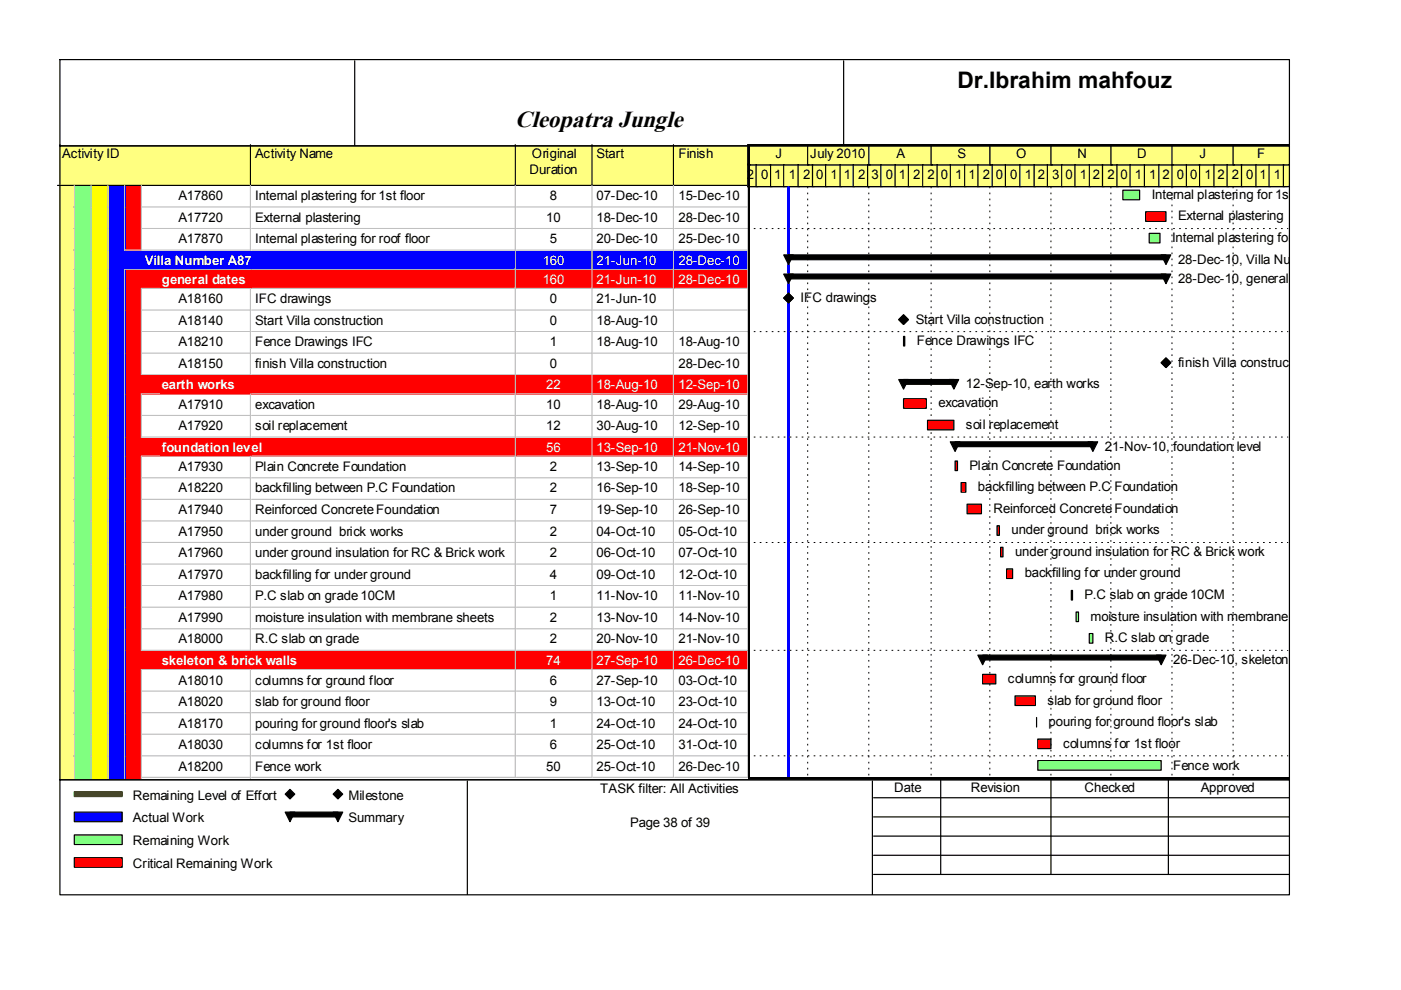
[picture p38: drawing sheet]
<svg xmlns="http://www.w3.org/2000/svg" width="297mm" height="210mm" viewBox="0 0 297 210" stroke-linecap="round" stroke-linejoin="round" font-family="sans-serif">
<defs><g id="words">
<text font-size="5" x="109.2" y="26.9">Cleopatra Jungle</text>
<text font-size="4.8" x="203" y="18.7">Dr.Ibrahim mahfouz</text>
<g font-size="2.8">
<text x="13.2" y="33.5">Activity ID</text>
<text x="54.1" y="33.5">Activity Name</text>
<text x="112.8" y="33.5">Original</text>
<text x="126.5" y="33.5">Start</text>
<text x="143.8" y="33.5">Finish</text>
<text x="164.4" y="33.5">J</text>
<text x="171.8" y="33.5">July 2010</text>
<text x="190.1" y="33.5">A</text>
<text x="203" y="33.5">S</text>
<text x="215.5" y="33.5">O</text>
<text x="228.4" y="33.5">N</text>
<text x="241.1" y="33.5">D</text>
<text x="254.3" y="33.5">J</text>
<text x="266.5" y="33.5">F</text>
<text x="112.3" y="36.8">Duration</text>
<text x="158.3" y="37.9">2</text>
<text x="161.4" y="37.9">0</text>
<text x="164.2" y="37.9">1</text>
<text x="167.2" y="37.9">1</text>
<text x="170.3" y="37.9">2</text>
<text x="173.1" y="37.9">0</text>
<text x="176.1" y="37.9">1</text>
<text x="178.9" y="37.9">1</text>
<text x="181.9" y="37.9">2</text>
<text x="184.7" y="37.9">3</text>
<text x="187.8" y="37.9">0</text>
<text x="190.6" y="37.9">1</text>
<text x="193.6" y="37.9">2</text>
<text x="196.7" y="37.9">2</text>
<text x="199.5" y="37.9">0</text>
<text x="202.5" y="37.9">1</text>
<text x="205.3" y="37.9">1</text>
<text x="208.4" y="37.9">2</text>
<text x="211.2" y="37.9">0</text>
<text x="214.2" y="37.9">0</text>
<text x="217.3" y="37.9">1</text>
<text x="220" y="37.9">2</text>
<text x="223.1" y="37.9">3</text>
<text x="225.9" y="37.9">0</text>
<text x="228.9" y="37.9">1</text>
<text x="231.7" y="37.9">2</text>
<text x="234.8" y="37.9">2</text>
<text x="237.6" y="37.9">0</text>
<text x="240.6" y="37.9">1</text>
<text x="243.7" y="37.9">1</text>
<text x="246.5" y="37.9">2</text>
<text x="249.5" y="37.9">0</text>
<text x="252.3" y="37.9">0</text>
<text x="255.4" y="37.9">1</text>
<text x="258.1" y="37.9">2</text>
<text x="261.2" y="37.9">2</text>
<text x="264.2" y="37.9">0</text>
<text x="267" y="37.9">1</text>
<text x="270.1" y="37.9">1</text>
<text x="37.8" y="42.4">A17860</text>
<text x="37.8" y="47">A17720</text>
<text x="54.1" y="42.4">Internal plastering for 1st floor</text>
<text x="54.1" y="47">External plastering</text>
<text x="115.8" y="47">10</text>
<text x="116.6" y="42.4">8</text>
<text x="126.5" y="42.4">07-Dec-10</text>
<text x="126.5" y="47">18-Dec-10</text>
<text x="143.8" y="42.4">15-Dec-10</text>
<text x="143.8" y="47">28-Dec-10</text>
<text x="244.2" y="42.2">Internal plastering for 1st floor</text>
<text x="249.8" y="46.8">External plastering</text>
<text x="37.8" y="51.6">A17870</text>
<text x="54.1" y="51.6">Internal plastering for roof floor</text>
<text x="116.6" y="51.6">5</text>
<text x="126.5" y="51.6">20-Dec-10</text>
<text x="143.8" y="51.6">25-Dec-10</text>
<text x="248.5" y="51.3">Internal plastering for roof floor</text>
<text x="249.8" y="55.9">28-Dec-10, Villa Number A</text>
<text x="249.8" y="60">28-Dec-10, general dates</text>
<text x="37.8" y="64.3">A18160</text>
<text x="54.1" y="64.3">IFC drawings</text>
<text x="116.6" y="64.3">0</text>
<text x="126.5" y="64.3">21-Jun-10</text>
<text x="169.8" y="64">IFC drawings</text>
<text x="37.8" y="68.8">A18140</text>
<text x="54.1" y="68.8">Start Villa construction</text>
<text x="116.6" y="68.8">0</text>
<text x="126.5" y="68.8">18-Aug-10</text>
<text x="194.1" y="68.6">Start Villa construction</text>
<text x="37.8" y="73.4">A18210</text>
<text x="37.8" y="78">A18150</text>
<text x="54.1" y="73.4">Fence Drawings IFC</text>
<text x="54.1" y="78">finish Villa construction</text>
<text x="116.6" y="73.4">1</text>
<text x="116.6" y="78">0</text>
<text x="126.5" y="73.4">18-Aug-10</text>
<text x="143.8" y="73.4">18-Aug-10</text>
<text x="143.8" y="78">28-Dec-10</text>
<text x="194.4" y="73.2">Fence Drawings IFC</text>
<text x="249.8" y="77.7">finish Villa construction</text>
<text x="204.8" y="82.3">12-Sep-10, earth works</text>
<text x="37.8" y="86.6">A17910</text>
<text x="54.1" y="86.6">excavation</text>
<text x="115.8" y="86.6">10</text>
<text x="126.5" y="86.6">18-Aug-10</text>
<text x="143.8" y="86.6">29-Aug-10</text>
<text x="199" y="86.4">excavation</text>
<text x="37.8" y="91.2">A17920</text>
<text x="54.1" y="91.2">soil replacement</text>
<text x="115.8" y="91.2">12</text>
<text x="126.5" y="91.2">30-Aug-10</text>
<text x="143.8" y="91.2">12-Sep-10</text>
<text x="204.8" y="90.9">soil replacement</text>
<text x="234.3" y="95.5">21-Nov-10, foundation level</text>
<text x="37.8" y="99.8">A17930</text>
<text x="54.1" y="99.8">Plain Concrete Foundation</text>
<text x="116.6" y="99.8">2</text>
<text x="126.5" y="99.8">13-Sep-10</text>
<text x="143.8" y="99.8">14-Sep-10</text>
<text x="205.6" y="99.6">Plain Concrete Foundation</text>
<text x="37.8" y="104.4">A18220</text>
<text x="54.1" y="104.4">backfilling between P.C Foundation</text>
<text x="116.6" y="104.4">2</text>
<text x="126.5" y="104.4">16-Sep-10</text>
<text x="143.8" y="104.4">18-Sep-10</text>
<text x="207.3" y="104.2">backfilling between P.C Foundation</text>
<text x="37.8" y="109">A17940</text>
<text x="37.8" y="113.6">A17950</text>
<text x="54.1" y="109">Reinforced Concrete Foundation</text>
<text x="54.1" y="113.6">under ground brick works</text>
<text x="116.6" y="109">7</text>
<text x="116.6" y="113.6">2</text>
<text x="126.5" y="109">19-Sep-10</text>
<text x="126.5" y="113.6">04-Oct-10</text>
<text x="143.8" y="109">26-Sep-10</text>
<text x="143.8" y="113.6">05-Oct-10</text>
<text x="210.7" y="108.7">Reinforced Concrete Foundation</text>
<text x="214.5" y="113.3">under ground brick works</text>
<text x="37.8" y="118.1">A17960</text>
<text x="54.1" y="118.1">under ground insulation for RC &amp; Brick work</text>
<text x="116.6" y="118.1">2</text>
<text x="126.5" y="118.1">06-Oct-10</text>
<text x="143.8" y="118.1">07-Oct-10</text>
<text x="215.2" y="117.9">under ground insulation for RC &amp; Brick work</text>
<text x="37.8" y="122.7">A17970</text>
<text x="54.1" y="122.7">backfilling for under ground</text>
<text x="116.6" y="122.7">4</text>
<text x="126.5" y="122.7">09-Oct-10</text>
<text x="143.8" y="122.7">12-Oct-10</text>
<text x="217.3" y="122.4">backfilling for under ground</text>
<text x="37.8" y="127.3">A17980</text>
<text x="37.8" y="131.8">A17990</text>
<text x="54.1" y="127.3">P.C slab on grade10CM</text>
<text x="54.1" y="131.8">moisture insulation with membrane sheets</text>
<text x="116.6" y="127.3">1</text>
<text x="116.6" y="131.8">2</text>
<text x="126.5" y="127.3">11-Nov-10</text>
<text x="126.5" y="131.8">13-Nov-10</text>
<text x="143.8" y="127.3">11-Nov-10</text>
<text x="143.8" y="131.8">14-Nov-10</text>
<text x="230" y="127">P.C slab on grade10CM</text>
<text x="231.2" y="131.6">moisture insulation with membrane sheets</text>
<text x="37.8" y="136.4">A18000</text>
<text x="54.1" y="136.4">R.C slab on grade</text>
<text x="116.6" y="136.4">2</text>
<text x="126.5" y="136.4">20-Nov-10</text>
<text x="143.8" y="136.4">21-Nov-10</text>
<text x="234.3" y="136.2">R.C slab on grade</text>
<text x="248.8" y="140.7">26-Dec-10, skeleton</text>
<text x="37.8" y="145.1">A18010</text>
<text x="37.8" y="149.7">A18020</text>
<text x="54.1" y="145.1">columns for ground floor</text>
<text x="54.1" y="149.7">slab for ground floor</text>
<text x="116.6" y="145.1">6</text>
<text x="116.6" y="149.7">9</text>
<text x="126.5" y="145.1">27-Sep-10</text>
<text x="126.5" y="149.7">13-Oct-10</text>
<text x="143.8" y="145.1">03-Oct-10</text>
<text x="143.8" y="149.7">23-Oct-10</text>
<text x="213.7" y="144.9">columns for ground floor</text>
<text x="222.1" y="149.5">slab for ground floor</text>
<text x="37.8" y="154.3">A18170</text>
<text x="54.1" y="154.3">pouring for ground floor's slab</text>
<text x="116.6" y="154.3">1</text>
<text x="126.5" y="154.3">24-Oct-10</text>
<text x="143.8" y="154.3">24-Oct-10</text>
<text x="222.3" y="154">pouring for ground floor's slab</text>
<text x="37.8" y="158.8">A18030</text>
<text x="54.1" y="158.8">columns for 1st floor</text>
<text x="116.6" y="158.8">6</text>
<text x="126.5" y="158.8">25-Oct-10</text>
<text x="143.8" y="158.8">31-Oct-10</text>
<text x="225.4" y="158.6">columns for 1st floor</text>
<text x="37.8" y="163.4">A18200</text>
<text x="54.1" y="163.4">Fence work</text>
<text x="115.8" y="163.4">50</text>
<text x="126.5" y="163.4">25-Oct-10</text>
<text x="143.8" y="163.4">26-Dec-10</text>
<text x="189.6" y="168">Date</text>
<text x="205.8" y="168">Revision</text>
<text x="230" y="168">Checked</text>
<text x="248.8" y="163.2">Fence work</text>
<text x="254.6" y="168">Approved</text>
<text x="28.2" y="169.5">Remaining Level of Effort</text>
<text x="73.9" y="169.5">Milestone</text>
<text x="127.3" y="168.2">TASK filter: All Activities</text>
<text x="28.2" y="174.3">Actual Work</text>
<text x="28.2" y="179.2">Remaining Work</text>
<text x="73.9" y="174.3">Summary</text>
<text x="133.6" y="175.3">Page 38 of 39</text>
<text x="28.2" y="184">Critical Remaining Work</text>
</g>
<g font-size="2.8" fill="#fff">
<text x="30.7" y="56.1">Villa Number A87</text>
<text x="115.1" y="56.1">160</text>
<text x="126.5" y="56.1">21-Jun-10</text>
<text x="143.8" y="56.1">28-Dec-10</text>
<text x="34.3" y="60.2">general dates</text>
<text x="115.1" y="60.2">160</text>
<text x="126.5" y="60.2">21-Jun-10</text>
<text x="143.8" y="60.2">28-Dec-10</text>
<text x="34.3" y="82.6">earth works</text>
<text x="115.8" y="82.6">22</text>
<text x="126.5" y="82.6">18-Aug-10</text>
<text x="143.8" y="82.6">12-Sep-10</text>
<text x="34.3" y="95.8">foundation level</text>
<text x="115.8" y="95.8">56</text>
<text x="126.5" y="95.8">13-Sep-10</text>
<text x="143.8" y="95.8">21-Nov-10</text>
<text x="34.3" y="141">skeleton &amp; brick walls</text>
<text x="115.8" y="141">74</text>
<text x="126.5" y="141">27-Sep-10</text>
<text x="143.8" y="141">26-Dec-10</text>
</g>
</g></defs>
<path d="M12.4 30.7h40.9v8.9h-40.9z" fill="#ffff80"/>
<path d="M53.1 30.7v8.6h-40.9" fill="none" stroke="#000" stroke-width=".25"/>
<path d="M53.3 30.7h56.2v8.9h-56.2z" fill="#ffff80"/>
<path d="M109.3 30.7v8.6h-56.2" fill="none" stroke="#000" stroke-width=".25"/>
<path d="M109.5 30.7h16.2v8.9h-16.2z" fill="#ffff80"/>
<path d="M125.5 30.7v8.6h-16.2" fill="none" stroke="#000" stroke-width=".25"/>
<path d="M125.7 30.7h17.3v8.9h-17.3z" fill="#ffff80"/>
<path d="M142.8 30.7v8.6h-17.3" fill="none" stroke="#000" stroke-width=".25"/>
<path d="M143 30.7h15.8v8.9h-15.8z" fill="#ffff80"/>
<path d="M158.5 30.7v8.6h-15.7" fill="none" stroke="#000" stroke-width=".25"/>
<path d="M12.4 39.6h3.6v4.5h-3.6z" fill="#ffff80"/>
<path d="M15.8 39.3v4.8" fill="none" stroke="#c0c0c0" stroke-width=".25"/>
<path d="M16 39.6h3.6v4.5h-3.6z" fill="#80ff80"/>
<path d="M19.3 39.3v4.8" fill="none" stroke="#c0c0c0" stroke-width=".25"/>
<path d="M19.6 39.6h3.5v4.5h-3.5z" fill="#ff0"/>
<path d="M22.9 39.3v4.8" fill="none" stroke="#c0c0c0" stroke-width=".25"/>
<path d="M23.1 39.6h3.6v4.5h-3.6z" fill="#00f"/>
<path d="M26.4 39.3v4.8" fill="none" stroke="#c0c0c0" stroke-width=".25"/>
<path d="M26.7 39.6h3.5v4.5h-3.5z" fill="#f00"/>
<path d="M30 39.3v4.8" fill="none" stroke="#c0c0c0" stroke-width=".25"/>
<path d="M30.2 39.6h23.1v4.5h-23.1z" fill="#fff"/>
<path d="M53.1 39.3v4.8M30 43.9h23.4" fill="none" stroke="#c0c0c0" stroke-width=".25"/>
<g fill="#fff">
<path d="M53.3 39.6h56.2v4.5h-56.2z"/>
<path d="M53.8 39.8h54.9v4.1h-54.9z"/>
</g>
<path d="M109.3 39.3v4.6h-55.9" fill="none" stroke="#c0c0c0" stroke-width=".25"/>
<g fill="#fff">
<path d="M109.5 39.6h16.2v4.5h-16.2z"/>
<path d="M110 39.8h15v4.1h-15z"/>
</g>
<path d="M125.5 39.3v4.6h-16" fill="none" stroke="#c0c0c0" stroke-width=".25"/>
<g fill="#fff">
<path d="M125.7 39.6h17.3v4.5h-17.3z"/>
<path d="M126.2 39.8h16v4.1h-16z"/>
</g>
<path d="M142.8 39.3v4.6h-17" fill="none" stroke="#c0c0c0" stroke-width=".25"/>
<g fill="#fff">
<path d="M143 39.6h15.8v4.5h-15.8z"/>
<path d="M143.5 39.8h14.6v4.1h-14.6z"/>
</g>
<path d="M158.5 39.3v4.6h-15.5" fill="none" stroke="#c0c0c0" stroke-width=".25"/>
<path d="M12.4 44.1h3.6v4.6h-3.6z" fill="#ffff80"/>
<path d="M15.8 43.9v4.8" fill="none" stroke="#c0c0c0" stroke-width=".25"/>
<path d="M16 44.1h3.6v4.6h-3.6z" fill="#80ff80"/>
<path d="M19.3 43.9v4.8" fill="none" stroke="#c0c0c0" stroke-width=".25"/>
<path d="M19.6 44.1h3.5v4.6h-3.5z" fill="#ff0"/>
<path d="M22.9 43.9v4.8" fill="none" stroke="#c0c0c0" stroke-width=".25"/>
<path d="M23.1 44.1h3.6v4.6h-3.6z" fill="#00f"/>
<path d="M26.4 43.9v4.8" fill="none" stroke="#c0c0c0" stroke-width=".25"/>
<path d="M26.7 44.1h3.5v4.6h-3.5z" fill="#f00"/>
<path d="M30 43.9v4.8" fill="none" stroke="#c0c0c0" stroke-width=".25"/>
<path d="M30.2 44.1h23.1v4.6h-23.1z" fill="#fff"/>
<path d="M30 48.5h23.4M53.1 43.9v4.8" fill="none" stroke="#c0c0c0" stroke-width=".25"/>
<g fill="#fff">
<path d="M53.3 44.1h56.2v4.6h-56.2z"/>
<path d="M53.8 44.4h54.9v4h-54.9z"/>
</g>
<path d="M109.3 43.9v4.6h-55.9" fill="none" stroke="#c0c0c0" stroke-width=".25"/>
<g fill="#fff">
<path d="M109.5 44.1h16.2v4.6h-16.2z"/>
<path d="M110 44.4h15v4h-15z"/>
</g>
<path d="M125.5 43.9v4.6h-16" fill="none" stroke="#c0c0c0" stroke-width=".25"/>
<g fill="#fff">
<path d="M125.7 44.1h17.3v4.6h-17.3z"/>
<path d="M126.2 44.4h16v4h-16z"/>
</g>
<path d="M142.8 43.9v4.6h-17" fill="none" stroke="#c0c0c0" stroke-width=".25"/>
<g fill="#fff">
<path d="M143 44.1h15.8v4.6h-15.8z"/>
<path d="M143.5 44.4h14.6v4h-14.6z"/>
</g>
<path d="M158.5 43.9v4.6h-15.5" fill="none" stroke="#c0c0c0" stroke-width=".25"/>
<path d="M12.4 48.7h3.6v4.6h-3.6z" fill="#ffff80"/>
<path d="M15.8 48.5v4.8" fill="none" stroke="#c0c0c0" stroke-width=".25"/>
<path d="M16 48.7h3.6v4.6h-3.6z" fill="#80ff80"/>
<path d="M19.3 48.5v4.8" fill="none" stroke="#c0c0c0" stroke-width=".25"/>
<path d="M19.6 48.7h3.5v4.6h-3.5z" fill="#ff0"/>
<path d="M22.9 48.5v4.8" fill="none" stroke="#c0c0c0" stroke-width=".25"/>
<path d="M23.1 48.7h3.6v4.6h-3.6z" fill="#00f"/>
<path d="M26.4 48.5v4.8" fill="none" stroke="#c0c0c0" stroke-width=".25"/>
<path d="M26.7 48.7h3.5v4.6h-3.5z" fill="#f00"/>
<path d="M26.4 53h3.8M30 48.5v4.8" fill="none" stroke="#c0c0c0" stroke-width=".25"/>
<path d="M30.2 48.7h23.1v4.6h-23.1z" fill="#fff"/>
<path d="M30 53h23.4M53.1 48.5v4.8" fill="none" stroke="#c0c0c0" stroke-width=".25"/>
<g fill="#fff">
<path d="M53.3 48.7h56.2v4.6h-56.2z"/>
<path d="M53.8 49h54.9v4h-54.9z"/>
</g>
<path d="M109.3 48.5v4.5h-55.9" fill="none" stroke="#c0c0c0" stroke-width=".25"/>
<g fill="#fff">
<path d="M109.5 48.7h16.2v4.6h-16.2z"/>
<path d="M110 49h15v4h-15z"/>
</g>
<path d="M125.5 48.5v4.5h-16" fill="none" stroke="#c0c0c0" stroke-width=".25"/>
<g fill="#fff">
<path d="M125.7 48.7h17.3v4.6h-17.3z"/>
<path d="M126.2 49h16v4h-16z"/>
</g>
<path d="M142.8 48.5v4.5h-17" fill="none" stroke="#c0c0c0" stroke-width=".25"/>
<g fill="#fff">
<path d="M143 48.7h15.8v4.6h-15.8z"/>
<path d="M143.5 49h14.6v4h-14.6z"/>
</g>
<path d="M158.5 48.5v4.5h-15.5" fill="none" stroke="#c0c0c0" stroke-width=".25"/>
<path d="M12.4 53.3h3.6v4h-3.6z" fill="#ffff80"/>
<path d="M15.8 53v4.3" fill="none" stroke="#c0c0c0" stroke-width=".25"/>
<path d="M16 53.3h3.6v4h-3.6z" fill="#80ff80"/>
<path d="M19.3 53v4.3" fill="none" stroke="#c0c0c0" stroke-width=".25"/>
<path d="M19.6 53.3h3.5v4h-3.5z" fill="#ff0"/>
<path d="M22.9 53v4.3" fill="none" stroke="#c0c0c0" stroke-width=".25"/>
<path d="M23.1 53.3h30.2v4h-30.2z" fill="#00f"/>
<path d="M26.4 57.1h27" fill="none" stroke="#c0c0c0" stroke-width=".25"/>
<g fill="#00f">
<path d="M53.3 53.3h56.2v4h-56.2z"/>
<path d="M30.5 53.5h78.2v3.6h-78.2z"/>
</g>
<path d="M109.3 53v4.1h-55.9" fill="none" stroke="#c0c0c0" stroke-width=".25"/>
<g fill="#00f">
<path d="M109.5 53.3h16.2v4h-16.2z"/>
<path d="M110 53.5h15v3.6h-15z"/>
</g>
<path d="M125.5 53v4.1h-16" fill="none" stroke="#c0c0c0" stroke-width=".25"/>
<g fill="#00f">
<path d="M125.7 53.3h17.3v4h-17.3z"/>
<path d="M126.2 53.5h16v3.6h-16z"/>
</g>
<path d="M142.8 53v4.1h-17" fill="none" stroke="#c0c0c0" stroke-width=".25"/>
<g fill="#00f">
<path d="M143 53.3h15.8v4h-15.8z"/>
<path d="M143.5 53.5h14.6v3.6h-14.6z"/>
</g>
<path d="M158.5 53v4.1h-15.5" fill="none" stroke="#c0c0c0" stroke-width=".25"/>
<path d="M12.4 57.3h3.6v4.1h-3.6z" fill="#ffff80"/>
<path d="M15.8 57.1v4.3" fill="none" stroke="#c0c0c0" stroke-width=".25"/>
<path d="M16 57.3h3.6v4.1h-3.6z" fill="#80ff80"/>
<path d="M19.3 57.1v4.3" fill="none" stroke="#c0c0c0" stroke-width=".25"/>
<path d="M19.6 57.3h3.5v4.1h-3.5z" fill="#ff0"/>
<path d="M22.9 57.1v4.3" fill="none" stroke="#c0c0c0" stroke-width=".25"/>
<path d="M23.1 57.3h3.6v4.1h-3.6z" fill="#00f"/>
<path d="M26.4 57.1v4.3" fill="none" stroke="#c0c0c0" stroke-width=".25"/>
<path d="M26.7 57.3h26.6v4.1h-26.6z" fill="#f00"/>
<path d="M30 61.2h23.4" fill="none" stroke="#c0c0c0" stroke-width=".25"/>
<g fill="#f00">
<path d="M53.3 57.3h56.2v4.1h-56.2z"/>
<path d="M34 57.6h74.7v3.5h-74.7z"/>
</g>
<path d="M109.3 57.1v4.1h-55.9" fill="none" stroke="#c0c0c0" stroke-width=".25"/>
<g fill="#f00">
<path d="M109.5 57.3h16.2v4.1h-16.2z"/>
<path d="M110 57.6h15v3.5h-15z"/>
</g>
<path d="M125.5 57.1v4.1h-16" fill="none" stroke="#c0c0c0" stroke-width=".25"/>
<g fill="#f00">
<path d="M125.7 57.3h17.3v4.1h-17.3z"/>
<path d="M126.2 57.6h16v3.5h-16z"/>
</g>
<path d="M142.8 57.1v4.1h-17" fill="none" stroke="#c0c0c0" stroke-width=".25"/>
<g fill="#f00">
<path d="M143 57.3h15.8v4.1h-15.8z"/>
<path d="M143.5 57.6h14.6v3.5h-14.6z"/>
</g>
<path d="M158.5 57.1v4.1h-15.5" fill="none" stroke="#c0c0c0" stroke-width=".25"/>
<path d="M12.4 61.4h3.6v4.6h-3.6z" fill="#ffff80"/>
<path d="M15.8 61.2v4.8" fill="none" stroke="#c0c0c0" stroke-width=".25"/>
<path d="M16 61.4h3.6v4.6h-3.6z" fill="#80ff80"/>
<path d="M19.3 61.2v4.8" fill="none" stroke="#c0c0c0" stroke-width=".25"/>
<path d="M19.6 61.4h3.5v4.6h-3.5z" fill="#ff0"/>
<path d="M22.9 61.2v4.8" fill="none" stroke="#c0c0c0" stroke-width=".25"/>
<path d="M23.1 61.4h3.6v4.6h-3.6z" fill="#00f"/>
<path d="M26.4 61.2v4.8" fill="none" stroke="#c0c0c0" stroke-width=".25"/>
<path d="M26.7 61.4h3.5v4.6h-3.5z" fill="#f00"/>
<path d="M30 61.2v4.8" fill="none" stroke="#c0c0c0" stroke-width=".25"/>
<path d="M30.2 61.4h23.1v4.6h-23.1z" fill="#fff"/>
<path d="M30 65.7h23.4M53.1 61.2v4.8" fill="none" stroke="#c0c0c0" stroke-width=".25"/>
<g fill="#fff">
<path d="M53.3 61.4h56.2v4.6h-56.2z"/>
<path d="M53.8 61.7h54.9v4h-54.9z"/>
</g>
<path d="M109.3 61.2v4.5h-55.9" fill="none" stroke="#c0c0c0" stroke-width=".25"/>
<g fill="#fff">
<path d="M109.5 61.4h16.2v4.6h-16.2z"/>
<path d="M110 61.7h15v4h-15z"/>
</g>
<path d="M125.5 61.2v4.5h-16" fill="none" stroke="#c0c0c0" stroke-width=".25"/>
<g fill="#fff">
<path d="M125.7 61.4h17.3v4.6h-17.3z"/>
<path d="M126.2 61.7h16v4h-16z"/>
</g>
<path d="M142.8 61.2v4.5h-17" fill="none" stroke="#c0c0c0" stroke-width=".25"/>
<path d="M143 61.4h15.8v4.6h-15.8z" fill="#fff"/>
<path d="M158.5 61.2v4.5h-15.5" fill="none" stroke="#c0c0c0" stroke-width=".25"/>
<path d="M12.4 66h3.6v4.5h-3.6z" fill="#ffff80"/>
<path d="M15.8 65.7v4.9" fill="none" stroke="#c0c0c0" stroke-width=".25"/>
<path d="M16 66h3.6v4.5h-3.6z" fill="#80ff80"/>
<path d="M19.3 65.7v4.9" fill="none" stroke="#c0c0c0" stroke-width=".25"/>
<path d="M19.6 66h3.5v4.5h-3.5z" fill="#ff0"/>
<path d="M22.9 65.7v4.9" fill="none" stroke="#c0c0c0" stroke-width=".25"/>
<path d="M23.1 66h3.6v4.5h-3.6z" fill="#00f"/>
<path d="M26.4 65.7v4.9" fill="none" stroke="#c0c0c0" stroke-width=".25"/>
<path d="M26.7 66h3.5v4.5h-3.5z" fill="#f00"/>
<path d="M30 65.7v4.9" fill="none" stroke="#c0c0c0" stroke-width=".25"/>
<path d="M30.2 66h23.1v4.5h-23.1z" fill="#fff"/>
<path d="M30 70.3h23.4M53.1 65.7v4.9" fill="none" stroke="#c0c0c0" stroke-width=".25"/>
<g fill="#fff">
<path d="M53.3 66h56.2v4.5h-56.2z"/>
<path d="M53.8 66.2h54.9v4.1h-54.9z"/>
</g>
<path d="M109.3 65.7v4.6h-55.9" fill="none" stroke="#c0c0c0" stroke-width=".25"/>
<g fill="#fff">
<path d="M109.5 66h16.2v4.5h-16.2z"/>
<path d="M110 66.2h15v4.1h-15z"/>
</g>
<path d="M125.5 65.7v4.6h-16" fill="none" stroke="#c0c0c0" stroke-width=".25"/>
<g fill="#fff">
<path d="M125.7 66h17.3v4.5h-17.3z"/>
<path d="M126.2 66.2h16v4.1h-16z"/>
</g>
<path d="M142.8 65.7v4.6h-17" fill="none" stroke="#c0c0c0" stroke-width=".25"/>
<path d="M143 66h15.8v4.5h-15.8z" fill="#fff"/>
<path d="M158.5 65.7v4.6h-15.5" fill="none" stroke="#c0c0c0" stroke-width=".25"/>
<path d="M12.4 70.5h3.6v4.6h-3.6z" fill="#ffff80"/>
<path d="M15.8 70.3v4.8" fill="none" stroke="#c0c0c0" stroke-width=".25"/>
<path d="M16 70.5h3.6v4.6h-3.6z" fill="#80ff80"/>
<path d="M19.3 70.3v4.8" fill="none" stroke="#c0c0c0" stroke-width=".25"/>
<path d="M19.6 70.5h3.5v4.6h-3.5z" fill="#ff0"/>
<path d="M22.9 70.3v4.8" fill="none" stroke="#c0c0c0" stroke-width=".25"/>
<path d="M23.1 70.5h3.6v4.6h-3.6z" fill="#00f"/>
<path d="M26.4 70.3v4.8" fill="none" stroke="#c0c0c0" stroke-width=".25"/>
<path d="M26.7 70.5h3.5v4.6h-3.5z" fill="#f00"/>
<path d="M30 70.3v4.8" fill="none" stroke="#c0c0c0" stroke-width=".25"/>
<path d="M30.2 70.5h23.1v4.6h-23.1z" fill="#fff"/>
<path d="M30 74.9h23.4M53.1 70.3v4.8" fill="none" stroke="#c0c0c0" stroke-width=".25"/>
<g fill="#fff">
<path d="M53.3 70.5h56.2v4.6h-56.2z"/>
<path d="M53.8 70.8h54.9v4.1h-54.9z"/>
</g>
<path d="M109.3 70.3v4.6h-55.9" fill="none" stroke="#c0c0c0" stroke-width=".25"/>
<g fill="#fff">
<path d="M109.5 70.5h16.2v4.6h-16.2z"/>
<path d="M110 70.8h15v4.1h-15z"/>
</g>
<path d="M125.5 70.3v4.6h-16" fill="none" stroke="#c0c0c0" stroke-width=".25"/>
<g fill="#fff">
<path d="M125.7 70.5h17.3v4.6h-17.3z"/>
<path d="M126.2 70.8h16v4.1h-16z"/>
</g>
<path d="M142.8 70.3v4.6h-17" fill="none" stroke="#c0c0c0" stroke-width=".25"/>
<g fill="#fff">
<path d="M143 70.5h15.8v4.6h-15.8z"/>
<path d="M143.5 70.8h14.6v4.1h-14.6z"/>
</g>
<path d="M158.5 70.3v4.6h-15.5" fill="none" stroke="#c0c0c0" stroke-width=".25"/>
<path d="M12.4 75.1h3.6v4.6h-3.6z" fill="#ffff80"/>
<path d="M15.8 74.9v4.8" fill="none" stroke="#c0c0c0" stroke-width=".25"/>
<path d="M16 75.1h3.6v4.6h-3.6z" fill="#80ff80"/>
<path d="M19.3 74.9v4.8" fill="none" stroke="#c0c0c0" stroke-width=".25"/>
<path d="M19.6 75.1h3.5v4.6h-3.5z" fill="#ff0"/>
<path d="M22.9 74.9v4.8" fill="none" stroke="#c0c0c0" stroke-width=".25"/>
<path d="M23.1 75.1h3.6v4.6h-3.6z" fill="#00f"/>
<path d="M26.4 74.9v4.8" fill="none" stroke="#c0c0c0" stroke-width=".25"/>
<path d="M26.7 75.1h3.5v4.6h-3.5z" fill="#f00"/>
<path d="M30 74.9v4.8" fill="none" stroke="#c0c0c0" stroke-width=".25"/>
<path d="M30.2 75.1h23.1v4.6h-23.1z" fill="#fff"/>
<path d="M30 79.5h23.4M53.1 74.9v4.8" fill="none" stroke="#c0c0c0" stroke-width=".25"/>
<g fill="#fff">
<path d="M53.3 75.1h56.2v4.6h-56.2z"/>
<path d="M53.8 75.4h54.9v4h-54.9z"/>
</g>
<path d="M109.3 74.9v4.6h-55.9" fill="none" stroke="#c0c0c0" stroke-width=".25"/>
<g fill="#fff">
<path d="M109.5 75.1h16.2v4.6h-16.2z"/>
<path d="M110 75.4h15v4h-15z"/>
</g>
<path d="M125.5 74.9v4.6h-16" fill="none" stroke="#c0c0c0" stroke-width=".25"/>
<path d="M125.7 75.1h17.3v4.6h-17.3z" fill="#fff"/>
<path d="M142.8 74.9v4.6h-17" fill="none" stroke="#c0c0c0" stroke-width=".25"/>
<g fill="#fff">
<path d="M143 75.1h15.8v4.6h-15.8z"/>
<path d="M143.5 75.4h14.6v4h-14.6z"/>
</g>
<path d="M158.5 74.9v4.6h-15.5" fill="none" stroke="#c0c0c0" stroke-width=".25"/>
<path d="M12.4 79.7h3.6v4h-3.6z" fill="#ffff80"/>
<path d="M15.8 79.5v4.3" fill="none" stroke="#c0c0c0" stroke-width=".25"/>
<path d="M16 79.7h3.6v4h-3.6z" fill="#80ff80"/>
<path d="M19.3 79.5v4.3" fill="none" stroke="#c0c0c0" stroke-width=".25"/>
<path d="M19.6 79.7h3.5v4h-3.5z" fill="#ff0"/>
<path d="M22.9 79.5v4.3" fill="none" stroke="#c0c0c0" stroke-width=".25"/>
<path d="M23.1 79.7h3.6v4h-3.6z" fill="#00f"/>
<path d="M26.4 79.5v4.3" fill="none" stroke="#c0c0c0" stroke-width=".25"/>
<path d="M26.7 79.7h26.6v4h-26.6z" fill="#f00"/>
<path d="M30 83.5h23.4" fill="none" stroke="#c0c0c0" stroke-width=".25"/>
<g fill="#f00">
<path d="M53.3 79.7h56.2v4h-56.2z"/>
<path d="M34 79.9h74.7v3.6h-74.7z"/>
</g>
<path d="M109.3 79.5v4h-55.9" fill="none" stroke="#c0c0c0" stroke-width=".25"/>
<g fill="#f00">
<path d="M109.5 79.7h16.2v4h-16.2z"/>
<path d="M110 79.9h15v3.6h-15z"/>
</g>
<path d="M125.5 79.5v4h-16" fill="none" stroke="#c0c0c0" stroke-width=".25"/>
<g fill="#f00">
<path d="M125.7 79.7h17.3v4h-17.3z"/>
<path d="M126.2 79.9h16v3.6h-16z"/>
</g>
<path d="M142.8 79.5v4h-17" fill="none" stroke="#c0c0c0" stroke-width=".25"/>
<g fill="#f00">
<path d="M143 79.7h15.8v4h-15.8z"/>
<path d="M143.5 79.9h14.6v3.6h-14.6z"/>
</g>
<path d="M158.5 79.5v4h-15.5" fill="none" stroke="#c0c0c0" stroke-width=".25"/>
<path d="M12.4 83.7h3.6v4.6h-3.6z" fill="#ffff80"/>
<path d="M15.8 83.5v4.8" fill="none" stroke="#c0c0c0" stroke-width=".25"/>
<path d="M16 83.7h3.6v4.6h-3.6z" fill="#80ff80"/>
<path d="M19.3 83.5v4.8" fill="none" stroke="#c0c0c0" stroke-width=".25"/>
<path d="M19.6 83.7h3.5v4.6h-3.5z" fill="#ff0"/>
<path d="M22.9 83.5v4.8" fill="none" stroke="#c0c0c0" stroke-width=".25"/>
<path d="M23.1 83.7h3.6v4.6h-3.6z" fill="#00f"/>
<path d="M26.4 83.5v4.8" fill="none" stroke="#c0c0c0" stroke-width=".25"/>
<path d="M26.7 83.7h3.5v4.6h-3.5z" fill="#f00"/>
<path d="M30 83.5v4.8" fill="none" stroke="#c0c0c0" stroke-width=".25"/>
<path d="M30.2 83.7h23.1v4.6h-23.1z" fill="#fff"/>
<path d="M30 88.1h23.4M53.1 83.5v4.8" fill="none" stroke="#c0c0c0" stroke-width=".25"/>
<g fill="#fff">
<path d="M53.3 83.7h56.2v4.6h-56.2z"/>
<path d="M53.8 84h54.9v4.1h-54.9z"/>
</g>
<path d="M109.3 83.5v4.6h-55.9" fill="none" stroke="#c0c0c0" stroke-width=".25"/>
<g fill="#fff">
<path d="M109.5 83.7h16.2v4.6h-16.2z"/>
<path d="M110 84h15v4.1h-15z"/>
</g>
<path d="M125.5 83.5v4.6h-16" fill="none" stroke="#c0c0c0" stroke-width=".25"/>
<g fill="#fff">
<path d="M125.7 83.7h17.3v4.6h-17.3z"/>
<path d="M126.2 84h16v4.1h-16z"/>
</g>
<path d="M142.8 83.5v4.6h-17" fill="none" stroke="#c0c0c0" stroke-width=".25"/>
<g fill="#fff">
<path d="M143 83.7h15.8v4.6h-15.8z"/>
<path d="M143.5 84h14.6v4.1h-14.6z"/>
</g>
<path d="M158.5 83.5v4.6h-15.5" fill="none" stroke="#c0c0c0" stroke-width=".25"/>
<path d="M12.4 88.3h3.6v4.6h-3.6z" fill="#ffff80"/>
<path d="M15.8 88.1v4.8" fill="none" stroke="#c0c0c0" stroke-width=".25"/>
<path d="M16 88.3h3.6v4.6h-3.6z" fill="#80ff80"/>
<path d="M19.3 88.1v4.8" fill="none" stroke="#c0c0c0" stroke-width=".25"/>
<path d="M19.6 88.3h3.5v4.6h-3.5z" fill="#ff0"/>
<path d="M22.9 88.1v4.8" fill="none" stroke="#c0c0c0" stroke-width=".25"/>
<path d="M23.1 88.3h3.6v4.6h-3.6z" fill="#00f"/>
<path d="M26.4 88.1v4.8" fill="none" stroke="#c0c0c0" stroke-width=".25"/>
<path d="M26.7 88.3h3.5v4.6h-3.5z" fill="#f00"/>
<path d="M30 88.1v4.8" fill="none" stroke="#c0c0c0" stroke-width=".25"/>
<path d="M30.2 88.3h23.1v4.6h-23.1z" fill="#fff"/>
<path d="M30 92.7h23.4M53.1 88.1v4.8" fill="none" stroke="#c0c0c0" stroke-width=".25"/>
<g fill="#fff">
<path d="M53.3 88.3h56.2v4.6h-56.2z"/>
<path d="M53.8 88.6h54.9v4h-54.9z"/>
</g>
<path d="M109.3 88.1v4.6h-55.9" fill="none" stroke="#c0c0c0" stroke-width=".25"/>
<g fill="#fff">
<path d="M109.5 88.3h16.2v4.6h-16.2z"/>
<path d="M110 88.6h15v4h-15z"/>
</g>
<path d="M125.5 88.1v4.6h-16" fill="none" stroke="#c0c0c0" stroke-width=".25"/>
<g fill="#fff">
<path d="M125.7 88.3h17.3v4.6h-17.3z"/>
<path d="M126.2 88.6h16v4h-16z"/>
</g>
<path d="M142.8 88.1v4.6h-17" fill="none" stroke="#c0c0c0" stroke-width=".25"/>
<g fill="#fff">
<path d="M143 88.3h15.8v4.6h-15.8z"/>
<path d="M143.5 88.6h14.6v4h-14.6z"/>
</g>
<path d="M158.5 88.1v4.6h-15.5" fill="none" stroke="#c0c0c0" stroke-width=".25"/>
<path d="M12.4 92.9h3.6v4.1h-3.6z" fill="#ffff80"/>
<path d="M15.8 92.7v4.3" fill="none" stroke="#c0c0c0" stroke-width=".25"/>
<path d="M16 92.9h3.6v4.1h-3.6z" fill="#80ff80"/>
<path d="M19.3 92.7v4.3" fill="none" stroke="#c0c0c0" stroke-width=".25"/>
<path d="M19.6 92.9h3.5v4.1h-3.5z" fill="#ff0"/>
<path d="M22.9 92.7v4.3" fill="none" stroke="#c0c0c0" stroke-width=".25"/>
<path d="M23.1 92.9h3.6v4.1h-3.6z" fill="#00f"/>
<path d="M26.4 92.7v4.3" fill="none" stroke="#c0c0c0" stroke-width=".25"/>
<path d="M26.7 92.9h26.6v4.1h-26.6z" fill="#f00"/>
<path d="M30 96.7h23.4" fill="none" stroke="#c0c0c0" stroke-width=".25"/>
<g fill="#f00">
<path d="M53.3 92.9h56.2v4.1h-56.2z"/>
<path d="M34 93.1h74.7v3.6h-74.7z"/>
</g>
<path d="M109.3 92.7v4h-55.9" fill="none" stroke="#c0c0c0" stroke-width=".25"/>
<g fill="#f00">
<path d="M109.5 92.9h16.2v4.1h-16.2z"/>
<path d="M110 93.1h15v3.6h-15z"/>
</g>
<path d="M125.5 92.7v4h-16" fill="none" stroke="#c0c0c0" stroke-width=".25"/>
<g fill="#f00">
<path d="M125.7 92.9h17.3v4.1h-17.3z"/>
<path d="M126.2 93.1h16v3.6h-16z"/>
</g>
<path d="M142.8 92.7v4h-17" fill="none" stroke="#c0c0c0" stroke-width=".25"/>
<g fill="#f00">
<path d="M143 92.9h15.8v4.1h-15.8z"/>
<path d="M143.5 93.1h14.6v3.6h-14.6z"/>
</g>
<path d="M158.5 92.7v4h-15.5" fill="none" stroke="#c0c0c0" stroke-width=".25"/>
<path d="M12.4 97h3.6v4.5h-3.6z" fill="#ffff80"/>
<path d="M15.8 96.7v4.9" fill="none" stroke="#c0c0c0" stroke-width=".25"/>
<path d="M16 97h3.6v4.5h-3.6z" fill="#80ff80"/>
<path d="M19.3 96.7v4.9" fill="none" stroke="#c0c0c0" stroke-width=".25"/>
<path d="M19.6 97h3.5v4.5h-3.5z" fill="#ff0"/>
<path d="M22.9 96.7v4.9" fill="none" stroke="#c0c0c0" stroke-width=".25"/>
<path d="M23.1 97h3.6v4.5h-3.6z" fill="#00f"/>
<path d="M26.4 96.7v4.9" fill="none" stroke="#c0c0c0" stroke-width=".25"/>
<path d="M26.7 97h3.5v4.5h-3.5z" fill="#f00"/>
<path d="M30 96.7v4.9" fill="none" stroke="#c0c0c0" stroke-width=".25"/>
<path d="M30.2 97h23.1v4.5h-23.1z" fill="#fff"/>
<path d="M53.1 96.7v4.9M30 101.3h23.4" fill="none" stroke="#c0c0c0" stroke-width=".25"/>
<g fill="#fff">
<path d="M53.3 97h56.2v4.5h-56.2z"/>
<path d="M53.8 97.2h54.9v4.1h-54.9z"/>
</g>
<path d="M109.3 96.7v4.6h-55.9" fill="none" stroke="#c0c0c0" stroke-width=".25"/>
<g fill="#fff">
<path d="M109.5 97h16.2v4.5h-16.2z"/>
<path d="M110 97.2h15v4.1h-15z"/>
</g>
<path d="M125.5 96.7v4.6h-16" fill="none" stroke="#c0c0c0" stroke-width=".25"/>
<g fill="#fff">
<path d="M125.7 97h17.3v4.5h-17.3z"/>
<path d="M126.2 97.2h16v4.1h-16z"/>
</g>
<path d="M142.8 96.7v4.6h-17" fill="none" stroke="#c0c0c0" stroke-width=".25"/>
<g fill="#fff">
<path d="M143 97h15.8v4.5h-15.8z"/>
<path d="M143.5 97.2h14.6v4.1h-14.6z"/>
</g>
<path d="M158.5 96.7v4.6h-15.5" fill="none" stroke="#c0c0c0" stroke-width=".25"/>
<path d="M12.4 101.5h3.6v4.6h-3.6z" fill="#ffff80"/>
<path d="M15.8 101.3v4.8" fill="none" stroke="#c0c0c0" stroke-width=".25"/>
<path d="M16 101.5h3.6v4.6h-3.6z" fill="#80ff80"/>
<path d="M19.3 101.3v4.8" fill="none" stroke="#c0c0c0" stroke-width=".25"/>
<path d="M19.6 101.5h3.5v4.6h-3.5z" fill="#ff0"/>
<path d="M22.9 101.3v4.8" fill="none" stroke="#c0c0c0" stroke-width=".25"/>
<path d="M23.1 101.5h3.6v4.6h-3.6z" fill="#00f"/>
<path d="M26.4 101.3v4.8" fill="none" stroke="#c0c0c0" stroke-width=".25"/>
<path d="M26.7 101.5h3.5v4.6h-3.5z" fill="#f00"/>
<path d="M30 101.3v4.8" fill="none" stroke="#c0c0c0" stroke-width=".25"/>
<path d="M30.2 101.5h23.1v4.6h-23.1z" fill="#fff"/>
<path d="M30 105.9h23.4M53.1 101.3v4.8" fill="none" stroke="#c0c0c0" stroke-width=".25"/>
<g fill="#fff">
<path d="M53.3 101.5h56.2v4.6h-56.2z"/>
<path d="M53.8 101.8h54.9v4h-54.9z"/>
</g>
<path d="M109.3 101.3v4.6h-55.9" fill="none" stroke="#c0c0c0" stroke-width=".25"/>
<g fill="#fff">
<path d="M109.5 101.5h16.2v4.6h-16.2z"/>
<path d="M110 101.8h15v4h-15z"/>
</g>
<path d="M125.5 101.3v4.6h-16" fill="none" stroke="#c0c0c0" stroke-width=".25"/>
<g fill="#fff">
<path d="M125.7 101.5h17.3v4.6h-17.3z"/>
<path d="M126.2 101.8h16v4h-16z"/>
</g>
<path d="M142.8 101.3v4.6h-17" fill="none" stroke="#c0c0c0" stroke-width=".25"/>
<g fill="#fff">
<path d="M143 101.5h15.8v4.6h-15.8z"/>
<path d="M143.5 101.8h14.6v4h-14.6z"/>
</g>
<path d="M158.5 101.3v4.6h-15.5" fill="none" stroke="#c0c0c0" stroke-width=".25"/>
<path d="M12.4 106.1h3.6v4.6h-3.6z" fill="#ffff80"/>
<path d="M15.8 105.9v4.8" fill="none" stroke="#c0c0c0" stroke-width=".25"/>
<path d="M16 106.1h3.6v4.6h-3.6z" fill="#80ff80"/>
<path d="M19.3 105.9v4.8" fill="none" stroke="#c0c0c0" stroke-width=".25"/>
<path d="M19.6 106.1h3.5v4.6h-3.5z" fill="#ff0"/>
<path d="M22.9 105.9v4.8" fill="none" stroke="#c0c0c0" stroke-width=".25"/>
<path d="M23.1 106.1h3.6v4.6h-3.6z" fill="#00f"/>
<path d="M26.4 105.9v4.8" fill="none" stroke="#c0c0c0" stroke-width=".25"/>
<path d="M26.7 106.1h3.5v4.6h-3.5z" fill="#f00"/>
<path d="M30 105.9v4.8" fill="none" stroke="#c0c0c0" stroke-width=".25"/>
<path d="M30.2 106.1h23.1v4.6h-23.1z" fill="#fff"/>
<path d="M30 110.5h23.4M53.1 105.9v4.8" fill="none" stroke="#c0c0c0" stroke-width=".25"/>
<g fill="#fff">
<path d="M53.3 106.1h56.2v4.6h-56.2z"/>
<path d="M53.8 106.4h54.9v4h-54.9z"/>
</g>
<path d="M109.3 105.9v4.6h-55.9" fill="none" stroke="#c0c0c0" stroke-width=".25"/>
<g fill="#fff">
<path d="M109.5 106.1h16.2v4.6h-16.2z"/>
<path d="M110 106.4h15v4h-15z"/>
</g>
<path d="M125.5 105.9v4.6h-16" fill="none" stroke="#c0c0c0" stroke-width=".25"/>
<g fill="#fff">
<path d="M125.7 106.1h17.3v4.6h-17.3z"/>
<path d="M126.2 106.4h16v4h-16z"/>
</g>
<path d="M142.8 105.9v4.6h-17" fill="none" stroke="#c0c0c0" stroke-width=".25"/>
<g fill="#fff">
<path d="M143 106.1h15.8v4.6h-15.8z"/>
<path d="M143.5 106.4h14.6v4h-14.6z"/>
</g>
<path d="M158.5 105.9v4.6h-15.5" fill="none" stroke="#c0c0c0" stroke-width=".25"/>
<path d="M12.4 110.7h3.6v4.5h-3.6z" fill="#ffff80"/>
<path d="M15.8 110.5v4.8" fill="none" stroke="#c0c0c0" stroke-width=".25"/>
<path d="M16 110.7h3.6v4.5h-3.6z" fill="#80ff80"/>
<path d="M19.3 110.5v4.8" fill="none" stroke="#c0c0c0" stroke-width=".25"/>
<path d="M19.6 110.7h3.5v4.5h-3.5z" fill="#ff0"/>
<path d="M22.9 110.5v4.8" fill="none" stroke="#c0c0c0" stroke-width=".25"/>
<path d="M23.1 110.7h3.6v4.5h-3.6z" fill="#00f"/>
<path d="M26.4 110.5v4.8" fill="none" stroke="#c0c0c0" stroke-width=".25"/>
<path d="M26.7 110.7h3.5v4.5h-3.5z" fill="#f00"/>
<path d="M30 110.5v4.8" fill="none" stroke="#c0c0c0" stroke-width=".25"/>
<path d="M30.2 110.7h23.1v4.5h-23.1z" fill="#fff"/>
<path d="M30 115h23.4M53.1 110.5v4.8" fill="none" stroke="#c0c0c0" stroke-width=".25"/>
<g fill="#fff">
<path d="M53.3 110.7h56.2v4.5h-56.2z"/>
<path d="M53.8 110.9h54.9v4.1h-54.9z"/>
</g>
<path d="M109.3 110.5v4.5h-55.9" fill="none" stroke="#c0c0c0" stroke-width=".25"/>
<g fill="#fff">
<path d="M109.5 110.7h16.2v4.5h-16.2z"/>
<path d="M110 110.9h15v4.1h-15z"/>
</g>
<path d="M125.5 110.5v4.5h-16" fill="none" stroke="#c0c0c0" stroke-width=".25"/>
<g fill="#fff">
<path d="M125.7 110.7h17.3v4.5h-17.3z"/>
<path d="M126.2 110.9h16v4.1h-16z"/>
</g>
<path d="M142.8 110.5v4.5h-17" fill="none" stroke="#c0c0c0" stroke-width=".25"/>
<g fill="#fff">
<path d="M143 110.7h15.8v4.5h-15.8z"/>
<path d="M143.5 110.9h14.6v4.1h-14.6z"/>
</g>
<path d="M158.5 110.5v4.5h-15.5" fill="none" stroke="#c0c0c0" stroke-width=".25"/>
<path d="M12.4 115.2h3.6v4.6h-3.6z" fill="#ffff80"/>
<path d="M15.8 115v4.8" fill="none" stroke="#c0c0c0" stroke-width=".25"/>
<path d="M16 115.2h3.6v4.6h-3.6z" fill="#80ff80"/>
<path d="M19.3 115v4.8" fill="none" stroke="#c0c0c0" stroke-width=".25"/>
<path d="M19.6 115.2h3.5v4.6h-3.5z" fill="#ff0"/>
<path d="M22.9 115v4.8" fill="none" stroke="#c0c0c0" stroke-width=".25"/>
<path d="M23.1 115.2h3.6v4.6h-3.6z" fill="#00f"/>
<path d="M26.4 115v4.8" fill="none" stroke="#c0c0c0" stroke-width=".25"/>
<path d="M26.7 115.2h3.5v4.6h-3.5z" fill="#f00"/>
<path d="M30 115v4.8" fill="none" stroke="#c0c0c0" stroke-width=".25"/>
<path d="M30.2 115.2h23.1v4.6h-23.1z" fill="#fff"/>
<path d="M30 119.6h23.4M53.1 115v4.8" fill="none" stroke="#c0c0c0" stroke-width=".25"/>
<g fill="#fff">
<path d="M53.3 115.2h56.2v4.6h-56.2z"/>
<path d="M53.8 115.5h54.9v4.1h-54.9z"/>
</g>
<path d="M109.3 115v4.6h-55.9" fill="none" stroke="#c0c0c0" stroke-width=".25"/>
<g fill="#fff">
<path d="M109.5 115.2h16.2v4.6h-16.2z"/>
<path d="M110 115.5h15v4.1h-15z"/>
</g>
<path d="M125.5 115v4.6h-16" fill="none" stroke="#c0c0c0" stroke-width=".25"/>
<g fill="#fff">
<path d="M125.7 115.2h17.3v4.6h-17.3z"/>
<path d="M126.2 115.5h16v4.1h-16z"/>
</g>
<path d="M142.8 115v4.6h-17" fill="none" stroke="#c0c0c0" stroke-width=".25"/>
<g fill="#fff">
<path d="M143 115.2h15.8v4.6h-15.8z"/>
<path d="M143.5 115.5h14.6v4.1h-14.6z"/>
</g>
<path d="M158.5 115v4.6h-15.5" fill="none" stroke="#c0c0c0" stroke-width=".25"/>
<path d="M12.4 119.8h3.6v4.6h-3.6z" fill="#ffff80"/>
<path d="M15.8 119.6v4.8" fill="none" stroke="#c0c0c0" stroke-width=".25"/>
<path d="M16 119.8h3.6v4.6h-3.6z" fill="#80ff80"/>
<path d="M19.3 119.6v4.8" fill="none" stroke="#c0c0c0" stroke-width=".25"/>
<path d="M19.6 119.8h3.5v4.6h-3.5z" fill="#ff0"/>
<path d="M22.9 119.6v4.8" fill="none" stroke="#c0c0c0" stroke-width=".25"/>
<path d="M23.1 119.8h3.6v4.6h-3.6z" fill="#00f"/>
<path d="M26.4 119.6v4.8" fill="none" stroke="#c0c0c0" stroke-width=".25"/>
<path d="M26.7 119.8h3.5v4.6h-3.5z" fill="#f00"/>
<path d="M30 119.6v4.8" fill="none" stroke="#c0c0c0" stroke-width=".25"/>
<path d="M30.2 119.8h23.1v4.6h-23.1z" fill="#fff"/>
<path d="M53.1 119.6v4.8M30 124.2h23.4" fill="none" stroke="#c0c0c0" stroke-width=".25"/>
<g fill="#fff">
<path d="M53.3 119.8h56.2v4.6h-56.2z"/>
<path d="M53.8 120.1h54.9v4h-54.9z"/>
</g>
<path d="M109.3 119.6v4.6h-55.9" fill="none" stroke="#c0c0c0" stroke-width=".25"/>
<g fill="#fff">
<path d="M109.5 119.8h16.2v4.6h-16.2z"/>
<path d="M110 120.1h15v4h-15z"/>
</g>
<path d="M125.5 119.6v4.6h-16" fill="none" stroke="#c0c0c0" stroke-width=".25"/>
<g fill="#fff">
<path d="M125.7 119.8h17.3v4.6h-17.3z"/>
<path d="M126.2 120.1h16v4h-16z"/>
</g>
<path d="M142.8 119.6v4.6h-17" fill="none" stroke="#c0c0c0" stroke-width=".25"/>
<g fill="#fff">
<path d="M143 119.8h15.8v4.6h-15.8z"/>
<path d="M143.5 120.1h14.6v4h-14.6z"/>
</g>
<path d="M158.5 119.6v4.6h-15.5" fill="none" stroke="#c0c0c0" stroke-width=".25"/>
<path d="M12.4 124.4h3.6v4.6h-3.6z" fill="#ffff80"/>
<path d="M15.8 124.2v4.8" fill="none" stroke="#c0c0c0" stroke-width=".25"/>
<path d="M16 124.4h3.6v4.6h-3.6z" fill="#80ff80"/>
<path d="M19.3 124.2v4.8" fill="none" stroke="#c0c0c0" stroke-width=".25"/>
<path d="M19.6 124.4h3.5v4.6h-3.5z" fill="#ff0"/>
<path d="M22.9 124.2v4.8" fill="none" stroke="#c0c0c0" stroke-width=".25"/>
<path d="M23.1 124.4h3.6v4.6h-3.6z" fill="#00f"/>
<path d="M26.4 124.2v4.8" fill="none" stroke="#c0c0c0" stroke-width=".25"/>
<path d="M26.7 124.4h3.5v4.6h-3.5z" fill="#f00"/>
<path d="M30 124.2v4.8" fill="none" stroke="#c0c0c0" stroke-width=".25"/>
<path d="M30.2 124.4h23.1v4.6h-23.1z" fill="#fff"/>
<path d="M30 128.7h23.4M53.1 124.2v4.8" fill="none" stroke="#c0c0c0" stroke-width=".25"/>
<g fill="#fff">
<path d="M53.3 124.4h56.2v4.6h-56.2z"/>
<path d="M53.8 124.6h54.9v4.1h-54.9z"/>
</g>
<path d="M109.3 124.2v4.5h-55.9" fill="none" stroke="#c0c0c0" stroke-width=".25"/>
<g fill="#fff">
<path d="M109.5 124.4h16.2v4.6h-16.2z"/>
<path d="M110 124.6h15v4.1h-15z"/>
</g>
<path d="M125.5 124.2v4.5h-16" fill="none" stroke="#c0c0c0" stroke-width=".25"/>
<g fill="#fff">
<path d="M125.7 124.4h17.3v4.6h-17.3z"/>
<path d="M126.2 124.6h16v4.1h-16z"/>
</g>
<path d="M142.8 124.2v4.5h-17" fill="none" stroke="#c0c0c0" stroke-width=".25"/>
<g fill="#fff">
<path d="M143 124.4h15.8v4.6h-15.8z"/>
<path d="M143.5 124.6h14.6v4.1h-14.6z"/>
</g>
<path d="M158.5 124.2v4.5h-15.5" fill="none" stroke="#c0c0c0" stroke-width=".25"/>
<path d="M12.4 129h3.6v4.5h-3.6z" fill="#ffff80"/>
<path d="M15.8 128.7v4.9" fill="none" stroke="#c0c0c0" stroke-width=".25"/>
<path d="M16 129h3.6v4.5h-3.6z" fill="#80ff80"/>
<path d="M19.3 128.7v4.9" fill="none" stroke="#c0c0c0" stroke-width=".25"/>
<path d="M19.6 129h3.5v4.5h-3.5z" fill="#ff0"/>
<path d="M22.9 128.7v4.9" fill="none" stroke="#c0c0c0" stroke-width=".25"/>
<path d="M23.1 129h3.6v4.5h-3.6z" fill="#00f"/>
<path d="M26.4 128.7v4.9" fill="none" stroke="#c0c0c0" stroke-width=".25"/>
<path d="M26.7 129h3.5v4.5h-3.5z" fill="#f00"/>
<path d="M30 128.7v4.9" fill="none" stroke="#c0c0c0" stroke-width=".25"/>
<path d="M30.2 129h23.1v4.5h-23.1z" fill="#fff"/>
<path d="M30 133.3h23.4M53.1 128.7v4.9" fill="none" stroke="#c0c0c0" stroke-width=".25"/>
<g fill="#fff">
<path d="M53.3 129h56.2v4.5h-56.2z"/>
<path d="M53.8 129.2h54.9v4.1h-54.9z"/>
</g>
<path d="M109.3 128.7v4.6h-55.9" fill="none" stroke="#c0c0c0" stroke-width=".25"/>
<g fill="#fff">
<path d="M109.5 129h16.2v4.5h-16.2z"/>
<path d="M110 129.2h15v4.1h-15z"/>
</g>
<path d="M125.5 128.7v4.6h-16" fill="none" stroke="#c0c0c0" stroke-width=".25"/>
<g fill="#fff">
<path d="M125.7 129h17.3v4.5h-17.3z"/>
<path d="M126.2 129.2h16v4.1h-16z"/>
</g>
<path d="M142.8 128.7v4.6h-17" fill="none" stroke="#c0c0c0" stroke-width=".25"/>
<g fill="#fff">
<path d="M143 129h15.8v4.5h-15.8z"/>
<path d="M143.5 129.2h14.6v4.1h-14.6z"/>
</g>
<path d="M158.5 128.7v4.6h-15.5" fill="none" stroke="#c0c0c0" stroke-width=".25"/>
<path d="M12.4 133.5h3.6v4.6h-3.6z" fill="#ffff80"/>
<path d="M15.8 133.3v4.8" fill="none" stroke="#c0c0c0" stroke-width=".25"/>
<path d="M16 133.5h3.6v4.6h-3.6z" fill="#80ff80"/>
<path d="M19.3 133.3v4.8" fill="none" stroke="#c0c0c0" stroke-width=".25"/>
<path d="M19.6 133.5h3.5v4.6h-3.5z" fill="#ff0"/>
<path d="M22.9 133.3v4.8" fill="none" stroke="#c0c0c0" stroke-width=".25"/>
<path d="M23.1 133.5h3.6v4.6h-3.6z" fill="#00f"/>
<path d="M26.4 133.3v4.8" fill="none" stroke="#c0c0c0" stroke-width=".25"/>
<path d="M26.7 133.5h3.5v4.6h-3.5z" fill="#f00"/>
<path d="M30 133.3v4.8" fill="none" stroke="#c0c0c0" stroke-width=".25"/>
<path d="M30.2 133.5h23.1v4.6h-23.1z" fill="#fff"/>
<path d="M30 137.9h23.4M53.1 133.3v4.8" fill="none" stroke="#c0c0c0" stroke-width=".25"/>
<g fill="#fff">
<path d="M53.3 133.5h56.2v4.6h-56.2z"/>
<path d="M53.8 133.8h54.9v4.1h-54.9z"/>
</g>
<path d="M109.3 133.3v4.6h-55.9" fill="none" stroke="#c0c0c0" stroke-width=".25"/>
<g fill="#fff">
<path d="M109.5 133.5h16.2v4.6h-16.2z"/>
<path d="M110 133.8h15v4.1h-15z"/>
</g>
<path d="M125.5 133.3v4.6h-16" fill="none" stroke="#c0c0c0" stroke-width=".25"/>
<g fill="#fff">
<path d="M125.7 133.5h17.3v4.6h-17.3z"/>
<path d="M126.2 133.8h16v4.1h-16z"/>
</g>
<path d="M142.8 133.3v4.6h-17" fill="none" stroke="#c0c0c0" stroke-width=".25"/>
<g fill="#fff">
<path d="M143 133.5h15.8v4.6h-15.8z"/>
<path d="M143.5 133.8h14.6v4.1h-14.6z"/>
</g>
<path d="M158.5 133.3v4.6h-15.5" fill="none" stroke="#c0c0c0" stroke-width=".25"/>
<path d="M12.4 138.1h3.6v4.1h-3.6z" fill="#ffff80"/>
<path d="M15.8 137.9v4.3" fill="none" stroke="#c0c0c0" stroke-width=".25"/>
<path d="M16 138.1h3.6v4.1h-3.6z" fill="#80ff80"/>
<path d="M19.3 137.9v4.3" fill="none" stroke="#c0c0c0" stroke-width=".25"/>
<path d="M19.6 138.1h3.5v4.1h-3.5z" fill="#ff0"/>
<path d="M22.9 137.9v4.3" fill="none" stroke="#c0c0c0" stroke-width=".25"/>
<path d="M23.1 138.1h3.6v4.1h-3.6z" fill="#00f"/>
<path d="M26.4 137.9v4.3" fill="none" stroke="#c0c0c0" stroke-width=".25"/>
<path d="M26.7 138.1h26.6v4.1h-26.6z" fill="#f00"/>
<path d="M30 142h23.4" fill="none" stroke="#c0c0c0" stroke-width=".25"/>
<g fill="#f00">
<path d="M53.3 138.1h56.2v4.1h-56.2z"/>
<path d="M34 138.4h74.7v3.5h-74.7z"/>
</g>
<path d="M109.3 137.9v4.1h-55.9" fill="none" stroke="#c0c0c0" stroke-width=".25"/>
<g fill="#f00">
<path d="M109.5 138.1h16.2v4.1h-16.2z"/>
<path d="M110 138.4h15v3.5h-15z"/>
</g>
<path d="M125.5 137.9v4.1h-16" fill="none" stroke="#c0c0c0" stroke-width=".25"/>
<g fill="#f00">
<path d="M125.7 138.1h17.3v4.1h-17.3z"/>
<path d="M126.2 138.4h16v3.5h-16z"/>
</g>
<path d="M142.8 137.9v4.1h-17" fill="none" stroke="#c0c0c0" stroke-width=".25"/>
<g fill="#f00">
<path d="M143 138.1h15.8v4.1h-15.8z"/>
<path d="M143.5 138.4h14.6v3.5h-14.6z"/>
</g>
<path d="M158.5 137.9v4.1h-15.5" fill="none" stroke="#c0c0c0" stroke-width=".25"/>
<path d="M12.4 142.2h3.6v4.5h-3.6z" fill="#ffff80"/>
<path d="M15.8 142v4.8" fill="none" stroke="#c0c0c0" stroke-width=".25"/>
<path d="M16 142.2h3.6v4.5h-3.6z" fill="#80ff80"/>
<path d="M19.3 142v4.8" fill="none" stroke="#c0c0c0" stroke-width=".25"/>
<path d="M19.6 142.2h3.5v4.5h-3.5z" fill="#ff0"/>
<path d="M22.9 142v4.8" fill="none" stroke="#c0c0c0" stroke-width=".25"/>
<path d="M23.1 142.2h3.6v4.5h-3.6z" fill="#00f"/>
<path d="M26.4 142v4.8" fill="none" stroke="#c0c0c0" stroke-width=".25"/>
<path d="M26.7 142.2h3.5v4.5h-3.5z" fill="#f00"/>
<path d="M30 142v4.8" fill="none" stroke="#c0c0c0" stroke-width=".25"/>
<path d="M30.2 142.2h23.1v4.5h-23.1z" fill="#fff"/>
<path d="M30 146.5h23.4M53.1 142v4.8" fill="none" stroke="#c0c0c0" stroke-width=".25"/>
<g fill="#fff">
<path d="M53.3 142.2h56.2v4.5h-56.2z"/>
<path d="M53.8 142.4h54.9v4.1h-54.9z"/>
</g>
<path d="M109.3 142v4.5h-55.9" fill="none" stroke="#c0c0c0" stroke-width=".25"/>
<g fill="#fff">
<path d="M109.5 142.2h16.2v4.5h-16.2z"/>
<path d="M110 142.4h15v4.1h-15z"/>
</g>
<path d="M125.5 142v4.5h-16" fill="none" stroke="#c0c0c0" stroke-width=".25"/>
<g fill="#fff">
<path d="M125.7 142.2h17.3v4.5h-17.3z"/>
<path d="M126.2 142.4h16v4.1h-16z"/>
</g>
<path d="M142.8 142v4.5h-17" fill="none" stroke="#c0c0c0" stroke-width=".25"/>
<g fill="#fff">
<path d="M143 142.2h15.8v4.5h-15.8z"/>
<path d="M143.5 142.4h14.6v4.1h-14.6z"/>
</g>
<path d="M158.5 142v4.5h-15.5" fill="none" stroke="#c0c0c0" stroke-width=".25"/>
<path d="M12.4 146.7h3.6v4.7h-3.6z" fill="#ffff80"/>
<path d="M15.8 146.5v4.9" fill="none" stroke="#c0c0c0" stroke-width=".25"/>
<path d="M16 146.7h3.6v4.7h-3.6z" fill="#80ff80"/>
<path d="M19.3 146.5v4.9" fill="none" stroke="#c0c0c0" stroke-width=".25"/>
<path d="M19.6 146.7h3.5v4.7h-3.5z" fill="#ff0"/>
<path d="M22.9 146.5v4.9" fill="none" stroke="#c0c0c0" stroke-width=".25"/>
<path d="M23.1 146.7h3.6v4.7h-3.6z" fill="#00f"/>
<path d="M26.4 146.5v4.9" fill="none" stroke="#c0c0c0" stroke-width=".25"/>
<path d="M26.7 146.7h3.5v4.7h-3.5z" fill="#f00"/>
<path d="M30 146.5v4.9" fill="none" stroke="#c0c0c0" stroke-width=".25"/>
<path d="M30.2 146.7h23.1v4.7h-23.1z" fill="#fff"/>
<path d="M30 151.1h23.4M53.1 146.5v4.9" fill="none" stroke="#c0c0c0" stroke-width=".25"/>
<g fill="#fff">
<path d="M53.3 146.7h56.2v4.7h-56.2z"/>
<path d="M53.8 147h54.9v4.1h-54.9z"/>
</g>
<path d="M109.3 146.5v4.6h-55.9" fill="none" stroke="#c0c0c0" stroke-width=".25"/>
<g fill="#fff">
<path d="M109.5 146.7h16.2v4.7h-16.2z"/>
<path d="M110 147h15v4.1h-15z"/>
</g>
<path d="M125.5 146.5v4.6h-16" fill="none" stroke="#c0c0c0" stroke-width=".25"/>
<g fill="#fff">
<path d="M125.7 146.7h17.3v4.7h-17.3z"/>
<path d="M126.2 147h16v4.1h-16z"/>
</g>
<path d="M142.8 146.5v4.6h-17" fill="none" stroke="#c0c0c0" stroke-width=".25"/>
<g fill="#fff">
<path d="M143 146.7h15.8v4.7h-15.8z"/>
<path d="M143.5 147h14.6v4.1h-14.6z"/>
</g>
<path d="M158.5 146.5v4.6h-15.5" fill="none" stroke="#c0c0c0" stroke-width=".25"/>
<path d="M12.4 151.4h3.6v4.6h-3.6z" fill="#ffff80"/>
<path d="M15.8 151.1v4.8" fill="none" stroke="#c0c0c0" stroke-width=".25"/>
<path d="M16 151.4h3.6v4.6h-3.6z" fill="#80ff80"/>
<path d="M19.3 151.1v4.8" fill="none" stroke="#c0c0c0" stroke-width=".25"/>
<path d="M19.6 151.4h3.5v4.6h-3.5z" fill="#ff0"/>
<path d="M22.9 151.1v4.8" fill="none" stroke="#c0c0c0" stroke-width=".25"/>
<path d="M23.1 151.4h3.6v4.6h-3.6z" fill="#00f"/>
<path d="M26.4 151.1v4.8" fill="none" stroke="#c0c0c0" stroke-width=".25"/>
<path d="M26.7 151.4h3.5v4.6h-3.5z" fill="#f00"/>
<path d="M30 151.1v4.8" fill="none" stroke="#c0c0c0" stroke-width=".25"/>
<path d="M30.2 151.4h23.1v4.6h-23.1z" fill="#fff"/>
<path d="M30 155.7h23.4M53.1 151.1v4.8" fill="none" stroke="#c0c0c0" stroke-width=".25"/>
<g fill="#fff">
<path d="M53.3 151.4h56.2v4.6h-56.2z"/>
<path d="M53.8 151.7h54.9v4h-54.9z"/>
</g>
<path d="M109.3 151.1v4.6h-55.9" fill="none" stroke="#c0c0c0" stroke-width=".25"/>
<g fill="#fff">
<path d="M109.5 151.4h16.2v4.6h-16.2z"/>
<path d="M110 151.7h15v4h-15z"/>
</g>
<path d="M125.5 151.1v4.6h-16" fill="none" stroke="#c0c0c0" stroke-width=".25"/>
<g fill="#fff">
<path d="M125.7 151.4h17.3v4.6h-17.3z"/>
<path d="M126.2 151.7h16v4h-16z"/>
</g>
<path d="M142.8 151.1v4.6h-17" fill="none" stroke="#c0c0c0" stroke-width=".25"/>
<g fill="#fff">
<path d="M143 151.4h15.8v4.6h-15.8z"/>
<path d="M143.5 151.7h14.6v4h-14.6z"/>
</g>
<path d="M158.5 151.1v4.6h-15.5" fill="none" stroke="#c0c0c0" stroke-width=".25"/>
<path d="M12.4 156h3.6v4.5h-3.6z" fill="#ffff80"/>
<path d="M15.8 155.7v4.8" fill="none" stroke="#c0c0c0" stroke-width=".25"/>
<path d="M16 156h3.6v4.5h-3.6z" fill="#80ff80"/>
<path d="M19.3 155.7v4.8" fill="none" stroke="#c0c0c0" stroke-width=".25"/>
<path d="M19.6 156h3.5v4.5h-3.5z" fill="#ff0"/>
<path d="M22.9 155.7v4.8" fill="none" stroke="#c0c0c0" stroke-width=".25"/>
<path d="M23.1 156h3.6v4.5h-3.6z" fill="#00f"/>
<path d="M26.4 155.7v4.8" fill="none" stroke="#c0c0c0" stroke-width=".25"/>
<path d="M26.7 156h3.5v4.5h-3.5z" fill="#f00"/>
<path d="M30 155.7v4.8" fill="none" stroke="#c0c0c0" stroke-width=".25"/>
<path d="M30.2 156h23.1v4.5h-23.1z" fill="#fff"/>
<path d="M53.1 155.7v4.8M30 160.3h23.4" fill="none" stroke="#c0c0c0" stroke-width=".25"/>
<g fill="#fff">
<path d="M53.3 156h56.2v4.5h-56.2z"/>
<path d="M53.8 156.2h54.9v4.1h-54.9z"/>
</g>
<path d="M109.3 155.7v4.6h-55.9" fill="none" stroke="#c0c0c0" stroke-width=".25"/>
<g fill="#fff">
<path d="M109.5 156h16.2v4.5h-16.2z"/>
<path d="M110 156.2h15v4.1h-15z"/>
</g>
<path d="M125.5 155.7v4.6h-16" fill="none" stroke="#c0c0c0" stroke-width=".25"/>
<g fill="#fff">
<path d="M125.7 156h17.3v4.5h-17.3z"/>
<path d="M126.2 156.2h16v4.1h-16z"/>
</g>
<path d="M142.8 155.7v4.6h-17" fill="none" stroke="#c0c0c0" stroke-width=".25"/>
<g fill="#fff">
<path d="M143 156h15.8v4.5h-15.8z"/>
<path d="M143.5 156.2h14.6v4.1h-14.6z"/>
</g>
<path d="M158.5 155.7v4.6h-15.5" fill="none" stroke="#c0c0c0" stroke-width=".25"/>
<path d="M12.4 160.5h3.6v4.6h-3.6z" fill="#ffff80"/>
<path d="M15.8 160.3v4.8" fill="none" stroke="#c0c0c0" stroke-width=".25"/>
<path d="M16 160.5h3.6v4.6h-3.6z" fill="#80ff80"/>
<path d="M19.3 160.3v4.8" fill="none" stroke="#c0c0c0" stroke-width=".25"/>
<path d="M19.6 160.5h3.5v4.6h-3.5z" fill="#ff0"/>
<path d="M22.9 160.3v4.8" fill="none" stroke="#c0c0c0" stroke-width=".25"/>
<path d="M23.1 160.5h3.6v4.6h-3.6z" fill="#00f"/>
<path d="M26.4 160.3v4.8" fill="none" stroke="#c0c0c0" stroke-width=".25"/>
<path d="M26.7 160.5h3.5v4.6h-3.5z" fill="#f00"/>
<path d="M30 160.3v4.8" fill="none" stroke="#c0c0c0" stroke-width=".25"/>
<path d="M30.2 160.5h23.1v4.6h-23.1z" fill="#fff"/>
<path d="M30 164.8h23.4M53.1 160.3v4.8" fill="none" stroke="#c0c0c0" stroke-width=".25"/>
<g fill="#fff">
<path d="M53.3 160.5h56.2v4.6h-56.2z"/>
<path d="M53.8 160.8h54.9v4.1h-54.9z"/>
</g>
<path d="M109.3 160.3v4.5h-55.9" fill="none" stroke="#c0c0c0" stroke-width=".25"/>
<g fill="#fff">
<path d="M109.5 160.5h16.2v4.6h-16.2z"/>
<path d="M110 160.8h15v4.1h-15z"/>
</g>
<path d="M125.5 160.3v4.5h-16" fill="none" stroke="#c0c0c0" stroke-width=".25"/>
<g fill="#fff">
<path d="M125.7 160.5h17.3v4.6h-17.3z"/>
<path d="M126.2 160.8h16v4.1h-16z"/>
</g>
<path d="M142.8 160.3v4.5h-17" fill="none" stroke="#c0c0c0" stroke-width=".25"/>
<g fill="#fff">
<path d="M143 160.5h15.8v4.6h-15.8z"/>
<path d="M143.5 160.8h14.6v4.1h-14.6z"/>
</g>
<path d="M158.5 160.3v4.5h-15.5" fill="none" stroke="#c0c0c0" stroke-width=".25"/>
<path d="M158.6 30.7h114.5v134.4h-114.5z" fill="#fff"/>
<path d="M158.5 30.6h114.4v9h-114.4z" fill-rule="evenodd" fill="#ffff80" stroke="#000" stroke-width=".25"/>
<g fill="none" stroke="#000" stroke-width=".21" stroke-dasharray=".4 .4 .4 .4 .4 .4 .4 .4" stroke-linecap="butt">
<path d="M158.8 39.6v.5M171.2 39.6v.5M184.2 39.6v.5M197.4 39.6v.5M209.9 39.6v.5M222.8 39.6v.5M235.5 39.6v.5M248.5 39.6v.5M261.4 39.6v.5M158.8 40.8v.5M158.8 42.1v.5M158.8 43.4v.5"/>
<path d="M158.8 44.6v.6M158.8 45.9v.5M158.8 47.2v.5M158.8 48.5v.5M158.8 49.7v.5M158.8 51v.5M158.8 52.3v.5M158.8 53.5v.5M158.8 54.8v.5M158.8 56.1v.5M158.8 57.3v.6M158.8 58.6v.5"/>
<path d="M158.8 59.9v.5M171.2 40.8v.5M171.2 42.1v.5M171.2 43.4v.5M171.2 44.6v.6M171.2 45.9v.5M171.2 47.2v.5M171.2 48.5v.5M171.2 49.7v.5M171.2 51v.5M171.2 52.3v.5M171.2 53.5v.5"/>
<path d="M171.2 54.8v.5M171.2 56.1v.5M171.2 57.3v.6M171.2 58.6v.5M171.2 59.9v.5M184.2 40.8v.5M184.2 42.1v.5M184.2 43.4v.5M184.2 44.6v.6M184.2 45.9v.5M184.2 47.2v.5M184.2 48.5v.5"/>
<path d="M184.2 49.7v.5M184.2 51v.5M184.2 52.3v.5M184.2 53.5v.5M184.2 54.8v.5M184.2 56.1v.5M184.2 57.3v.6M184.2 58.6v.5M184.2 59.9v.5M197.4 40.8v.5M197.4 42.1v.5M197.4 43.4v.5"/>
<path d="M197.4 44.6v.6M197.4 45.9v.5M197.4 47.2v.5M197.4 48.5v.5M197.4 49.7v.5M197.4 51v.5M197.4 52.3v.5M197.4 53.5v.5M197.4 54.8v.5M197.4 56.1v.5M197.4 57.3v.6M197.4 58.6v.5"/>
<path d="M197.4 59.9v.5M209.9 40.8v.5M209.9 42.1v.5M209.9 43.4v.5M209.9 44.6v.6M209.9 45.9v.5M209.9 47.2v.5M209.9 48.5v.5M209.9 49.7v.5M209.9 51v.5M209.9 52.3v.5M209.9 53.5v.5"/>
<path d="M209.9 54.8v.5M209.9 56.1v.5M209.9 57.3v.6M209.9 58.6v.5M209.9 59.9v.5M222.8 40.8v.5M222.8 42.1v.5M222.8 43.4v.5M222.8 44.6v.6M222.8 45.9v.5M222.8 47.2v.5M222.8 48.5v.5"/>
<path d="M222.8 49.7v.5M222.8 51v.5M222.8 52.3v.5M222.8 53.5v.5M222.8 54.8v.5M222.8 56.1v.5M222.8 57.3v.6M222.8 58.6v.5M222.8 59.9v.5M235.5 40.8v.5M235.5 42.1v.5M235.5 43.4v.5"/>
<path d="M235.5 44.6v.6M235.5 45.9v.5M235.5 47.2v.5M235.5 48.5v.5M235.5 49.7v.5M235.5 51v.5M235.5 52.3v.5M235.5 53.5v.5M235.5 54.8v.5M235.5 56.1v.5M235.5 57.3v.6M235.5 58.6v.5"/>
<path d="M235.5 59.9v.5M248.5 40.8v.5M248.5 42.1v.5M248.5 43.4v.5M248.5 44.6v.6M248.5 45.9v.5M248.5 47.2v.5M248.5 48.5v.5M248.5 49.7v.5M248.5 51v.5M248.5 52.3v.5M248.5 53.5v.5"/>
<path d="M248.5 54.8v.5M248.5 56.1v.5M248.5 57.3v.6M248.5 58.6v.5M248.5 59.9v.5M261.4 40.8v.5M261.4 42.1v.5M261.4 43.4v.5M261.4 44.6v.6M261.4 45.9v.5M261.4 47.2v.5M261.4 48.5v.5"/>
<path d="M261.4 49.7v.5M261.4 51v.5M261.4 52.3v.5M261.4 53.5v.5M261.4 54.8v.5M261.4 56.1v.5M261.4 57.3v.6M261.4 58.6v.5M261.4 59.9v.5M158.8 61.2v.5M158.8 62.4v.5M158.8 63.7v.5"/>
<path d="M158.8 65v.5M158.8 66.2v.6M158.8 67.5v.5M158.8 68.8v.5M158.8 70.1v.5M158.8 71.3v.5M158.8 72.6v.5M158.8 73.9v.5M158.8 75.1v.5M158.8 76.4v.5M158.8 77.7v.5M158.8 78.9v.6"/>
<path d="M171.2 61.2v.5M171.2 62.4v.5M171.2 63.7v.5M171.2 65v.5M171.2 66.2v.6M171.2 67.5v.5M171.2 68.8v.5M171.2 70.1v.5M171.2 71.3v.5M171.2 72.6v.5M171.2 73.9v.5M171.2 75.1v.5"/>
<path d="M171.2 76.4v.5M171.2 77.7v.5M171.2 78.9v.6M184.2 61.2v.5M184.2 62.4v.5M184.2 63.7v.5M184.2 65v.5M184.2 66.2v.6M184.2 67.5v.5M184.2 68.8v.5M184.2 70.1v.5M184.2 71.3v.5"/>
<path d="M184.2 72.6v.5M184.2 73.9v.5M184.2 75.1v.5M184.2 76.4v.5M184.2 77.7v.5M184.2 78.9v.6M197.4 61.2v.5M197.4 62.4v.5M197.4 63.7v.5M197.4 65v.5M197.4 66.2v.6M197.4 67.5v.5"/>
<path d="M197.4 68.8v.5M197.4 70.1v.5M197.4 71.3v.5M197.4 72.6v.5M197.4 73.9v.5M197.4 75.1v.5M197.4 76.4v.5M197.4 77.7v.5M197.4 78.9v.6M209.9 61.2v.5M209.9 62.4v.5M209.9 63.7v.5"/>
<path d="M209.9 65v.5M209.9 66.2v.6M209.9 67.5v.5M209.9 68.8v.5M209.9 70.1v.5M209.9 71.3v.5M209.9 72.6v.5M209.9 73.9v.5M209.9 75.1v.5M209.9 76.4v.5M209.9 77.7v.5M209.9 78.9v.6"/>
<path d="M222.8 61.2v.5M222.8 62.4v.5M222.8 63.7v.5M222.8 65v.5M222.8 66.2v.6M222.8 67.5v.5M222.8 68.8v.5M222.8 70.1v.5M222.8 71.3v.5M222.8 72.6v.5M222.8 73.9v.5M222.8 75.1v.5"/>
<path d="M222.8 76.4v.5M222.8 77.7v.5M222.8 78.9v.6M235.5 61.2v.5M235.5 62.4v.5M235.5 63.7v.5M235.5 65v.5M235.5 66.2v.6M235.5 67.5v.5M235.5 68.8v.5M235.5 70.1v.5M235.5 71.3v.5"/>
<path d="M235.5 72.6v.5M235.5 73.9v.5M235.5 75.1v.5M235.5 76.4v.5M235.5 77.7v.5M235.5 78.9v.6M248.5 61.2v.5M248.5 62.4v.5M248.5 63.7v.5M248.5 65v.5M248.5 66.2v.6M248.5 67.5v.5"/>
<path d="M248.5 68.8v.5M248.5 70.1v.5M248.5 71.3v.5M248.5 72.6v.5M248.5 73.9v.5M248.5 75.1v.5M248.5 76.4v.5M248.5 77.7v.5M248.5 78.9v.6M261.4 61.2v.5M261.4 62.4v.5M261.4 63.7v.5"/>
<path d="M261.4 65v.5M261.4 66.2v.6M261.4 67.5v.5M261.4 68.8v.5M261.4 70.1v.5M261.4 71.3v.5M261.4 72.6v.5M261.4 73.9v.5M261.4 75.1v.5M261.4 76.4v.5M261.4 77.7v.5M261.4 78.9v.6"/>
<path d="M158.8 80.2v.5M158.8 81.5v.5M158.8 82.8v.5M158.8 84v.5M158.8 85.3v.5M158.8 86.6v.5M158.8 87.8v.5M158.8 89.1v.5M158.8 90.4v.5M158.8 91.6v.6M158.8 92.9v.5M158.8 94.2v.5"/>
<path d="M158.8 95.5v.5M158.8 96.7v.5M158.8 98v.5M158.8 99.3v.5M171.2 80.2v.5M171.2 81.5v.5M171.2 82.8v.5M171.2 84v.5M171.2 85.3v.5M171.2 86.6v.5M171.2 87.8v.5M171.2 89.1v.5"/>
<path d="M171.2 90.4v.5M171.2 91.6v.6M171.2 92.9v.5M171.2 94.2v.5M171.2 95.5v.5M171.2 96.7v.5M171.2 98v.5M171.2 99.3v.5M184.2 80.2v.5M184.2 81.5v.5M184.2 82.8v.5M184.2 84v.5"/>
<path d="M184.2 85.3v.5M184.2 86.6v.5M184.2 87.8v.5M184.2 89.1v.5M184.2 90.4v.5M184.2 91.6v.6M184.2 92.9v.5M184.2 94.2v.5M184.2 95.5v.5M184.2 96.7v.5M184.2 98v.5M184.2 99.3v.5"/>
<path d="M197.4 80.2v.5M197.4 81.5v.5M197.4 82.8v.5M197.4 84v.5M197.4 85.3v.5M197.4 86.6v.5M197.4 87.8v.5M197.4 89.1v.5M197.4 90.4v.5M197.4 91.6v.6M197.4 92.9v.5M197.4 94.2v.5"/>
<path d="M197.4 95.5v.5M197.4 96.7v.5M197.4 98v.5M197.4 99.3v.5M209.9 80.2v.5M209.9 81.5v.5M209.9 82.8v.5M209.9 84v.5M209.9 85.3v.5M209.9 86.6v.5M209.9 87.8v.5M209.9 89.1v.5"/>
<path d="M209.9 90.4v.5M209.9 91.6v.6M209.9 92.9v.5M209.9 94.2v.5M209.9 95.5v.5M209.9 96.7v.5M209.9 98v.5M209.9 99.3v.5M222.8 80.2v.5M222.8 81.5v.5M222.8 82.8v.5M222.8 84v.5"/>
<path d="M222.8 85.3v.5M222.8 86.6v.5M222.8 87.8v.5M222.8 89.1v.5M222.8 90.4v.5M222.8 91.6v.6M222.8 92.9v.5M222.8 94.2v.5M222.8 95.5v.5M222.8 96.7v.5M222.8 98v.5M222.8 99.3v.5"/>
<path d="M235.5 80.2v.5M235.5 81.5v.5M235.5 82.8v.5M235.5 84v.5M235.5 85.3v.5M235.5 86.6v.5M235.5 87.8v.5M235.5 89.1v.5M235.5 90.4v.5M235.5 91.6v.6M235.5 92.9v.5M235.5 94.2v.5"/>
<path d="M235.5 95.5v.5M235.5 96.7v.5M235.5 98v.5M235.5 99.3v.5M248.5 80.2v.5M248.5 81.5v.5M248.5 82.8v.5M248.5 84v.5M248.5 85.3v.5M248.5 86.6v.5M248.5 87.8v.5M248.5 89.1v.5"/>
<path d="M248.5 90.4v.5M248.5 91.6v.6M248.5 92.9v.5M248.5 94.2v.5M248.5 95.5v.5M248.5 96.7v.5M248.5 98v.5M248.5 99.3v.5M261.4 80.2v.5M261.4 81.5v.5M261.4 82.8v.5M261.4 84v.5"/>
<path d="M261.4 85.3v.5M261.4 86.6v.5M261.4 87.8v.5M261.4 89.1v.5M261.4 90.4v.5M261.4 91.6v.6M261.4 92.9v.5M261.4 94.2v.5M261.4 95.5v.5M261.4 96.7v.5M261.4 98v.5M261.4 99.3v.5"/>
<path d="M158.8 100.5v.5M158.8 101.8v.5M158.8 103.1v.5M158.8 104.4v.5M158.8 105.6v.5M158.8 106.9v.5M158.8 108.2v.5M158.8 109.4v.5M158.8 110.7v.5M158.8 112v.5M158.8 113.2v.6M158.8 114.5v.5"/>
<path d="M158.8 115.8v.5M158.8 117.1v.5M158.8 118.3v.5M158.8 119.6v.5M171.2 100.5v.5M171.2 101.8v.5M171.2 103.1v.5M171.2 104.4v.5M171.2 105.6v.5M171.2 106.9v.5M171.2 108.2v.5M171.2 109.4v.5"/>
<path d="M171.2 110.7v.5M171.2 112v.5M171.2 113.2v.6M171.2 114.5v.5M171.2 115.8v.5M171.2 117.1v.5M171.2 118.3v.5M171.2 119.6v.5M184.2 100.5v.5M184.2 101.8v.5M184.2 103.1v.5M184.2 104.4v.5"/>
<path d="M184.2 105.6v.5M184.2 106.9v.5M184.2 108.2v.5M184.2 109.4v.5M184.2 110.7v.5M184.2 112v.5M184.2 113.2v.6M184.2 114.5v.5M184.2 115.8v.5M184.2 117.1v.5M184.2 118.3v.5M184.2 119.6v.5"/>
<path d="M197.4 100.5v.5M197.4 101.8v.5M197.4 103.1v.5M197.4 104.4v.5M197.4 105.6v.5M197.4 106.9v.5M197.4 108.2v.5M197.4 109.4v.5M197.4 110.7v.5M197.4 112v.5M197.4 113.2v.6M197.4 114.5v.5"/>
<path d="M197.4 115.8v.5M197.4 117.1v.5M197.4 118.3v.5M197.4 119.6v.5M209.9 100.5v.5M209.9 101.8v.5M209.9 103.1v.5M209.9 104.4v.5M209.9 105.6v.5M209.9 106.9v.5M209.9 108.2v.5M209.9 109.4v.5"/>
<path d="M209.9 110.7v.5M209.9 112v.5M209.9 113.2v.6M209.9 114.5v.5M209.9 115.8v.5M209.9 117.1v.5M209.9 118.3v.5M209.9 119.6v.5M222.8 100.5v.5M222.8 101.8v.5M222.8 103.1v.5M222.8 104.4v.5"/>
<path d="M222.8 105.6v.5M222.8 106.9v.5M222.8 108.2v.5M222.8 109.4v.5M222.8 110.7v.5M222.8 112v.5M222.8 113.2v.6M222.8 114.5v.5M222.8 115.8v.5M222.8 117.1v.5M222.8 118.3v.5M222.8 119.6v.5"/>
<path d="M235.5 100.5v.5M235.5 101.8v.5M235.5 103.1v.5M235.5 104.4v.5M235.5 105.6v.5M235.5 106.9v.5M235.5 108.2v.5M235.5 109.4v.5M235.5 110.7v.5M235.5 112v.5M235.5 113.2v.6M235.5 114.5v.5"/>
<path d="M235.5 115.8v.5M235.5 117.1v.5M235.5 118.3v.5M235.5 119.6v.5M248.5 100.5v.5M248.5 101.8v.5M248.5 103.1v.5M248.5 104.4v.5M248.5 105.6v.5M248.5 106.9v.5M248.5 108.2v.5M248.5 109.4v.5"/>
<path d="M248.5 110.7v.5M248.5 112v.5M248.5 113.2v.6M248.5 114.5v.5M248.5 115.8v.5M248.5 117.1v.5M248.5 118.3v.5M248.5 119.6v.5M261.4 100.5v.5M261.4 101.8v.5M261.4 103.1v.5M261.4 104.4v.5"/>
<path d="M261.4 105.6v.5M261.4 106.9v.5M261.4 108.2v.5M261.4 109.4v.5M261.4 110.7v.5M261.4 112v.5M261.4 113.2v.6M261.4 114.5v.5M261.4 115.8v.5M261.4 117.1v.5M261.4 118.3v.5M261.4 119.6v.5"/>
<path d="M158.8 120.9v.5M158.8 122.1v.5M158.8 123.4v.5M158.8 124.7v.5M158.8 126v.5M158.8 127.2v.5M158.8 128.5v.5M158.8 129.8v.5M158.8 131v.5M158.8 132.3v.5M158.8 133.6v.5M158.8 134.8v.5"/>
<path d="M158.8 136.1v.5M158.8 137.4v.5M158.8 138.7v.5M158.8 139.9v.5M171.2 120.9v.5M171.2 122.1v.5M171.2 123.4v.5M171.2 124.7v.5M171.2 126v.5M171.2 127.2v.5M171.2 128.5v.5M171.2 129.8v.5"/>
<path d="M171.2 131v.5M171.2 132.3v.5M171.2 133.6v.5M171.2 134.8v.5M171.2 136.1v.5M171.2 137.4v.5M171.2 138.7v.5M171.2 139.9v.5M184.2 120.9v.5M184.2 122.1v.5M184.2 123.4v.5M184.2 124.7v.5"/>
<path d="M184.2 126v.5M184.2 127.2v.5M184.2 128.5v.5M184.2 129.8v.5M184.2 131v.5M184.2 132.3v.5M184.2 133.6v.5M184.2 134.8v.5M184.2 136.1v.5M184.2 137.4v.5M184.2 138.7v.5M184.2 139.9v.5"/>
<path d="M197.4 120.9v.5M197.4 122.1v.5M197.4 123.4v.5M197.4 124.7v.5M197.4 126v.5M197.4 127.2v.5M197.4 128.5v.5M197.4 129.8v.5M197.4 131v.5M197.4 132.3v.5M197.4 133.6v.5M197.4 134.8v.5"/>
<path d="M197.4 136.1v.5M197.4 137.4v.5M197.4 138.7v.5M197.4 139.9v.5M209.9 120.9v.5M209.9 122.1v.5M209.9 123.4v.5M209.9 124.7v.5M209.9 126v.5M209.9 127.2v.5M209.9 128.5v.5M209.9 129.8v.5"/>
<path d="M209.9 131v.5M209.9 132.3v.5M209.9 133.6v.5M209.9 134.8v.5M209.9 136.1v.5M209.9 137.4v.5M209.9 138.7v.5M209.9 139.9v.5M222.8 120.9v.5M222.8 122.1v.5M222.8 123.4v.5M222.8 124.7v.5"/>
<path d="M222.8 126v.5M222.8 127.2v.5M222.8 128.5v.5M222.8 129.8v.5M222.8 131v.5M222.8 132.3v.5M222.8 133.6v.5M222.8 134.8v.5M222.8 136.1v.5M222.8 137.4v.5M222.8 138.7v.5M222.8 139.9v.5"/>
<path d="M235.5 120.9v.5M235.5 122.1v.5M235.5 123.4v.5M235.5 124.7v.5M235.5 126v.5M235.5 127.2v.5M235.5 128.5v.5M235.5 129.8v.5M235.5 131v.5M235.5 132.3v.5M235.5 133.6v.5M235.5 134.8v.5"/>
<path d="M235.5 136.1v.5M235.5 137.4v.5M235.5 138.7v.5M235.5 139.9v.5M248.5 120.9v.5M248.5 122.1v.5M248.5 123.4v.5M248.5 124.7v.5M248.5 126v.5M248.5 127.2v.5M248.5 128.5v.5M248.5 129.8v.5"/>
<path d="M248.5 131v.5M248.5 132.3v.5M248.5 133.6v.5M248.5 134.8v.5M248.5 136.1v.5M248.5 137.4v.5M248.5 138.7v.5M248.5 139.9v.5M261.4 120.9v.5M261.4 122.1v.5M261.4 123.4v.5M261.4 124.7v.5"/>
<path d="M261.4 126v.5M261.4 127.2v.5M261.4 128.5v.5M261.4 129.8v.5M261.4 131v.5M261.4 132.3v.5M261.4 133.6v.5M261.4 134.8v.5M261.4 136.1v.5M261.4 137.4v.5M261.4 138.7v.5M261.4 139.9v.5"/>
<path d="M158.8 141.2v.5M158.8 142.5v.5M158.8 143.7v.5M158.8 145v.5M158.8 146.3v.5M158.8 147.5v.6M158.8 148.8v.5M158.8 150.1v.5M158.8 151.4v.5M158.8 152.6v.5M158.8 153.9v.5M158.8 155.2v.5"/>
<path d="M158.8 156.4v.5M158.8 157.7v.5M158.8 159v.5M171.2 141.2v.5M171.2 142.5v.5M171.2 143.7v.5M171.2 145v.5M171.2 146.3v.5M171.2 147.5v.6M171.2 148.8v.5M171.2 150.1v.5M171.2 151.4v.5"/>
<path d="M171.2 152.6v.5M171.2 153.9v.5M171.2 155.2v.5M171.2 156.4v.5M171.2 157.7v.5M171.2 159v.5M184.2 141.2v.5M184.2 142.5v.5M184.2 143.7v.5M184.2 145v.5M184.2 146.3v.5M184.2 147.5v.6"/>
<path d="M184.2 148.8v.5M184.2 150.1v.5M184.2 151.4v.5M184.2 152.6v.5M184.2 153.9v.5M184.2 155.2v.5M184.2 156.4v.5M184.2 157.7v.5M184.2 159v.5M197.4 141.2v.5M197.4 142.5v.5M197.4 143.7v.5"/>
<path d="M197.4 145v.5M197.4 146.3v.5M197.4 147.5v.6M197.4 148.8v.5M197.4 150.1v.5M197.4 151.4v.5M197.4 152.6v.5M197.4 153.9v.5M197.4 155.2v.5M197.4 156.4v.5M197.4 157.7v.5M197.4 159v.5"/>
<path d="M209.9 141.2v.5M209.9 142.5v.5M209.9 143.7v.5M209.9 145v.5M209.9 146.3v.5M209.9 147.5v.6M209.9 148.8v.5M209.9 150.1v.5M209.9 151.4v.5M209.9 152.6v.5M209.9 153.9v.5M209.9 155.2v.5"/>
<path d="M209.9 156.4v.5M209.9 157.7v.5M209.9 159v.5M222.8 141.2v.5M222.8 142.5v.5M222.8 143.7v.5M222.8 145v.5M222.8 146.3v.5M222.8 147.5v.6M222.8 148.8v.5M222.8 150.1v.5M222.8 151.4v.5"/>
<path d="M222.8 152.6v.5M222.8 153.9v.5M222.8 155.2v.5M222.8 156.4v.5M222.8 157.7v.5M222.8 159v.5M235.5 141.2v.5M235.5 142.5v.5M235.5 143.7v.5M235.5 145v.5M235.5 146.3v.5M235.5 147.5v.6"/>
<path d="M235.5 148.8v.5M235.5 150.1v.5M235.5 151.4v.5M235.5 152.6v.5M235.5 153.9v.5M235.5 155.2v.5M235.5 156.4v.5M235.5 157.7v.5M235.5 159v.5M248.5 141.2v.5M248.5 142.5v.5M248.5 143.7v.5"/>
<path d="M248.5 145v.5M248.5 146.3v.5M248.5 147.5v.6M248.5 148.8v.5M248.5 150.1v.5M248.5 151.4v.5M248.5 152.6v.5M248.5 153.9v.5M248.5 155.2v.5M248.5 156.4v.5M248.5 157.7v.5M248.5 159v.5"/>
<path d="M261.4 141.2v.5M261.4 142.5v.5M261.4 143.7v.5M261.4 145v.5M261.4 146.3v.5M261.4 147.5v.6M261.4 148.8v.5M261.4 150.1v.5M261.4 151.4v.5M261.4 152.6v.5M261.4 153.9v.5M261.4 155.2v.5"/>
<path d="M261.4 156.4v.5M261.4 157.7v.5M261.4 159v.5M158.8 160.3v.5M158.8 161.5v.5M158.8 162.8v.5M158.8 164.1v.5M171.2 160.3v.5M171.2 161.5v.5M171.2 162.8v.5M171.2 164.1v.5M184.2 160.3v.5"/>
<path d="M184.2 161.5v.5M184.2 162.8v.5M184.2 164.1v.5M197.4 160.3v.5M197.4 161.5v.5M197.4 162.8v.5M197.4 164.1v.5M209.9 160.3v.5M209.9 161.5v.5M209.9 162.8v.5M209.9 164.1v.5M222.8 160.3v.5"/>
<path d="M222.8 161.5v.5M222.8 162.8v.5M222.8 164.1v.5M235.5 160.3v.5M235.5 161.5v.5M235.5 162.8v.5M235.5 164.1v.5M248.5 160.3v.5M248.5 161.5v.5M248.5 162.8v.5M248.5 164.1v.5M261.4 160.3v.5"/>
<path d="M261.4 161.5v.5M261.4 162.8v.5M261.4 164.1v.5"/>
</g>
<g fill="#ffff80">
<path d="M158.6 30.7h114.5v8.6h-114.5z"/>
<path d="M158.6 34.7h1.8v4.6h-1.8z"/>
</g>
<path d="M158.5 34.7h2.1v4.9h-2.1z" fill="none" stroke="#000" stroke-width=".25"/>
<path d="M160.4 34.7h3v4.6h-3z" fill="#ffff80"/>
<path d="M160.3 34.7h3.3v4.9h-3.3z" fill="none" stroke="#000" stroke-width=".25"/>
<path d="M163.4 34.7h2.8v4.6h-2.8z" fill="#ffff80"/>
<path d="M163.4 34.7h3v4.9h-3z" fill="none" stroke="#000" stroke-width=".25"/>
<path d="M166.2 34.7h3v4.6h-3z" fill="#ffff80"/>
<path d="M166.2 34.7h3.3v4.9h-3.3z" fill="none" stroke="#000" stroke-width=".25"/>
<path d="M169.2 34.7h3.1v4.6h-3.1z" fill="#ffff80"/>
<path d="M169.2 34.7h3.3v4.9h-3.3z" fill="none" stroke="#000" stroke-width=".25"/>
<path d="M172.3 34.7h2.8v4.6h-2.8z" fill="#ffff80"/>
<path d="M172.3 34.7h3v4.9h-3z" fill="none" stroke="#000" stroke-width=".25"/>
<path d="M175.1 34.7h3v4.6h-3z" fill="#ffff80"/>
<path d="M175.1 34.7h3.3v4.9h-3.3z" fill="none" stroke="#000" stroke-width=".25"/>
<path d="M178.1 34.7h2.8v4.6h-2.8z" fill="#ffff80"/>
<path d="M178.1 34.7h3.1v4.9h-3.1z" fill="none" stroke="#000" stroke-width=".25"/>
<path d="M180.9 34.7h3.1v4.6h-3.1z" fill="#ffff80"/>
<path d="M180.9 34.7h3.3v4.9h-3.3z" fill="none" stroke="#000" stroke-width=".25"/>
<path d="M184 34.7h2.8v4.6h-2.8z" fill="#ffff80"/>
<path d="M183.9 34.7h3.1v4.9h-3.1z" fill="none" stroke="#000" stroke-width=".25"/>
<path d="M186.8 34.7h3v4.6h-3z" fill="#ffff80"/>
<path d="M186.7 34.7h3.3v4.9h-3.3z" fill="none" stroke="#000" stroke-width=".25"/>
<path d="M189.8 34.7h2.8v4.6h-2.8z" fill="#ffff80"/>
<path d="M189.8 34.7h3v4.9h-3z" fill="none" stroke="#000" stroke-width=".25"/>
<path d="M192.6 34.7h3.1v4.6h-3.1z" fill="#ffff80"/>
<path d="M192.6 34.7h3.3v4.9h-3.3z" fill="none" stroke="#000" stroke-width=".25"/>
<path d="M195.7 34.7h3v4.6h-3z" fill="#ffff80"/>
<path d="M195.6 34.7h3.3v4.9h-3.3z" fill="none" stroke="#000" stroke-width=".25"/>
<path d="M198.7 34.7h2.8v4.6h-2.8z" fill="#ffff80"/>
<path d="M198.7 34.7h3v4.9h-3z" fill="none" stroke="#000" stroke-width=".25"/>
<path d="M201.5 34.7h3.1v4.6h-3.1z" fill="#ffff80"/>
<path d="M201.5 34.7h3.3v4.9h-3.3z" fill="none" stroke="#000" stroke-width=".25"/>
<path d="M204.6 34.7h2.7v4.6h-2.7z" fill="#ffff80"/>
<path d="M204.5 34.7h3.1v4.9h-3.1z" fill="none" stroke="#000" stroke-width=".25"/>
<path d="M207.3 34.7h3.1v4.6h-3.1z" fill="#ffff80"/>
<path d="M207.3 34.7h3.3v4.9h-3.3z" fill="none" stroke="#000" stroke-width=".25"/>
<path d="M210.4 34.7h2.8v4.6h-2.8z" fill="#ffff80"/>
<path d="M210.4 34.7h3v4.9h-3z" fill="none" stroke="#000" stroke-width=".25"/>
<path d="M213.2 34.7h3v4.6h-3z" fill="#ffff80"/>
<path d="M213.2 34.7h3.3v4.9h-3.3z" fill="none" stroke="#000" stroke-width=".25"/>
<path d="M216.2 34.7h3.1v4.6h-3.1z" fill="#ffff80"/>
<path d="M216.2 34.7h3.3v4.9h-3.3z" fill="none" stroke="#000" stroke-width=".25"/>
<path d="M219.3 34.7h2.8v4.6h-2.8z" fill="#ffff80"/>
<path d="M219.3 34.7h3v4.9h-3z" fill="none" stroke="#000" stroke-width=".25"/>
<path d="M222.1 34.7h3v4.6h-3z" fill="#ffff80"/>
<path d="M222.1 34.7h3.3v4.9h-3.3z" fill="none" stroke="#000" stroke-width=".25"/>
<path d="M225.1 34.7h2.8v4.6h-2.8z" fill="#ffff80"/>
<path d="M225.1 34.7h3.1v4.9h-3.1z" fill="none" stroke="#000" stroke-width=".25"/>
<path d="M227.9 34.7h3.1v4.6h-3.1z" fill="#ffff80"/>
<path d="M227.9 34.7h3.3v4.9h-3.3z" fill="none" stroke="#000" stroke-width=".25"/>
<path d="M231 34.7h2.8v4.6h-2.8z" fill="#ffff80"/>
<path d="M230.9 34.7h3.1v4.9h-3.1z" fill="none" stroke="#000" stroke-width=".25"/>
<path d="M233.8 34.7h3v4.6h-3z" fill="#ffff80"/>
<path d="M233.7 34.7h3.4v4.9h-3.4z" fill="none" stroke="#000" stroke-width=".25"/>
<path d="M236.8 34.7h2.8v4.6h-2.8z" fill="#ffff80"/>
<path d="M236.8 34.7h3v4.9h-3z" fill="none" stroke="#000" stroke-width=".25"/>
<path d="M239.6 34.7h3.1v4.6h-3.1z" fill="#ffff80"/>
<path d="M239.6 34.7h3.3v4.9h-3.3z" fill="none" stroke="#000" stroke-width=".25"/>
<path d="M242.7 34.7h3v4.6h-3z" fill="#ffff80"/>
<path d="M242.6 34.7h3.3v4.9h-3.3z" fill="none" stroke="#000" stroke-width=".25"/>
<path d="M245.7 34.7h2.8v4.6h-2.8z" fill="#ffff80"/>
<path d="M245.7 34.7h3v4.9h-3z" fill="none" stroke="#000" stroke-width=".25"/>
<path d="M248.5 34.7h3v4.6h-3z" fill="#ffff80"/>
<path d="M248.5 34.7h3.3v4.9h-3.3z" fill="none" stroke="#000" stroke-width=".25"/>
<path d="M251.5 34.7h2.8v4.6h-2.8z" fill="#ffff80"/>
<path d="M251.5 34.7h3.1v4.9h-3.1z" fill="none" stroke="#000" stroke-width=".25"/>
<path d="M254.3 34.7h3.1v4.6h-3.1z" fill="#ffff80"/>
<path d="M254.3 34.7h3.3v4.9h-3.3z" fill="none" stroke="#000" stroke-width=".25"/>
<path d="M257.4 34.7h2.8v4.6h-2.8z" fill="#ffff80"/>
<path d="M257.4 34.7h3v4.9h-3z" fill="none" stroke="#000" stroke-width=".25"/>
<path d="M260.2 34.7h3v4.6h-3z" fill="#ffff80"/>
<path d="M260.2 34.7h3.3v4.9h-3.3z" fill="none" stroke="#000" stroke-width=".25"/>
<path d="M263.2 34.7h3.1v4.6h-3.1z" fill="#ffff80"/>
<path d="M263.2 34.7h3.3v4.9h-3.3z" fill="none" stroke="#000" stroke-width=".25"/>
<path d="M266.3 34.7h2.8v4.6h-2.8z" fill="#ffff80"/>
<path d="M266.3 34.7h3v4.9h-3z" fill="none" stroke="#000" stroke-width=".25"/>
<path d="M269.1 34.7h3v4.6h-3z" fill="#ffff80"/>
<path d="M269.1 34.7h3.3v4.9h-3.3z" fill="none" stroke="#000" stroke-width=".25"/>
<path d="M272.1 34.7h1v4.6h-1z" fill="#ffff80"/>
<path d="M158.5 30.6v4.4h.6v-4.4M273.2 34.7h-1.1v4.9h1.1" fill="none" stroke="#000" stroke-width=".25"/>
<path d="M158.7 30.7v4" fill="none" stroke="#ffff80" stroke-width=".25"/>
<path d="M158.8 30.7h12.5v4h-12.5z" fill="#ffff80"/>
<path d="M158.8 30.6v4.4h12.7v-4.4" fill="none" stroke="#000" stroke-width=".25"/>
<path d="M171.3 30.7h12.9v4h-12.9z" fill="#ffff80"/>
<path d="M171.2 30.6v4.4h13.3v-4.4" fill="none" stroke="#000" stroke-width=".25"/>
<path d="M184.2 30.7h13.2v4h-13.2z" fill="#ffff80"/>
<path d="M184.2 30.6v4.4h13.5v-4.4" fill="none" stroke="#000" stroke-width=".25"/>
<path d="M197.4 30.7h12.5v4h-12.5z" fill="#ffff80"/>
<path d="M197.4 30.6v4.4h12.7v-4.4" fill="none" stroke="#000" stroke-width=".25"/>
<path d="M209.9 30.7h12.9v4h-12.9z" fill="#ffff80"/>
<path d="M209.9 30.6v4.4h13.2v-4.4" fill="none" stroke="#000" stroke-width=".25"/>
<path d="M222.8 30.7h12.7v4h-12.7z" fill="#ffff80"/>
<path d="M222.8 30.6v4.4h13v-4.4" fill="none" stroke="#000" stroke-width=".25"/>
<path d="M235.5 30.7h13v4h-13z" fill="#ffff80"/>
<path d="M235.5 30.6v4.4h13.2v-4.4" fill="none" stroke="#000" stroke-width=".25"/>
<path d="M248.5 30.7h13v4h-13z" fill="#ffff80"/>
<path d="M248.5 30.6v4.4h13.2v-4.4" fill="none" stroke="#000" stroke-width=".25"/>
<path d="M261.5 30.7h11.6v4h-11.6z" fill="#ffff80"/>
<path d="M261.4 30.6v4.4h11.8" fill="none" stroke="#000" stroke-width=".25"/>
<path d="M167.2 39.6v125.5" fill="none" stroke="#00f" stroke-width=".51"/>
<path d="M238.1 40.3h3.5v2.1h-3.5z" fill-rule="evenodd" fill="#80ff80" stroke="#000" stroke-width=".25"/>
<path d="M242.9 44.9h4.3v2h-4.3z" fill-rule="evenodd" fill="#f00" stroke="#000" stroke-width=".25"/>
<path d="M243.7 49.5h2.2v2h-2.2z" fill-rule="evenodd" fill="#80ff80" stroke="#000" stroke-width=".25"/>
<g fill="none" stroke="#000" stroke-width=".21" stroke-dasharray=".4 .4 .4 .4 .4 .4 .4 .4" stroke-linecap="butt">
<path d="M158.5 48.5h.6M159.8 48.5h.5M161.1 48.5h.5M162.4 48.5h.5M163.6 48.5h.5M164.9 48.5h.5M166.2 48.5h.5M167.4 48.5h.5M168.7 48.5h.5M170 48.5h.5M171.2 48.5h.6M172.5 48.5h.5"/>
<path d="M173.8 48.5h.5M175.1 48.5h.5M176.3 48.5h.5M177.6 48.5h.5M178.9 48.5h.5M180.1 48.5h.5M181.4 48.5h.5M182.7 48.5h.5M183.9 48.5h.6M185.2 48.5h.5M186.5 48.5h.5M187.8 48.5h.5"/>
<path d="M189 48.5h.5M190.3 48.5h.5M191.6 48.5h.5M192.8 48.5h.5M194.1 48.5h.5M195.4 48.5h.5M196.7 48.5h.5M197.9 48.5h.5M199.2 48.5h.5M200.5 48.5h.5M201.7 48.5h.5M203 48.5h.5"/>
<path d="M204.3 48.5h.5M205.5 48.5h.6M206.8 48.5h.5M208.1 48.5h.5M209.4 48.5h.5M210.6 48.5h.5M211.9 48.5h.5M213.2 48.5h.5M214.4 48.5h.5M215.7 48.5h.5M217 48.5h.5M218.2 48.5h.6"/>
<path d="M219.5 48.5h.5M220.8 48.5h.5M222.1 48.5h.5M223.3 48.5h.5M224.6 48.5h.5M225.9 48.5h.5M227.1 48.5h.5M228.4 48.5h.5M229.7 48.5h.5M230.9 48.5h.6M232.2 48.5h.5M233.5 48.5h.5"/>
<path d="M234.8 48.5h.5M236 48.5h.5M237.3 48.5h.5M238.6 48.5h.5M239.8 48.5h.6M241.1 48.5h.5M242.4 48.5h.5M243.7 48.5h.5M244.9 48.5h.5M246.2 48.5h.5M247.5 48.5h.5M248.7 48.5h.5"/>
<path d="M250 48.5h.5M251.3 48.5h.5M252.6 48.5h.5M253.8 48.5h.5M255.1 48.5h.5M256.4 48.5h.5M257.6 48.5h.5M258.9 48.5h.5M260.2 48.5h.5M261.4 48.5h.5M262.7 48.5h.5M264 48.5h.5"/>
<path d="M265.3 48.5h.5M266.5 48.5h.5M267.8 48.5h.5M269.1 48.5h.5M270.3 48.5h.5M271.6 48.5h.5M272.9 48.5h.2"/>
</g>
<g fill="#000" stroke="#000" stroke-width=".25">
<path d="M166.2 54h2l-1 2.1zM166.2 58.1h2l-1 2zM246.2 54h2l-1 2.1zM246.2 58.1h2l-1 2z"/>
<path d="M167.2 54h80v1.1h-80z" fill-rule="evenodd"/>
<path d="M167.2 58.1h80v1h-80z" fill-rule="evenodd"/>
<path d="M167.2 62.2l1 1-1 1-1-1z" fill-rule="evenodd"/>
<path d="M167.2 62.2l1 1-1 1-1-1z" fill-rule="evenodd"/>
<path d="M191.6 66.8l1 1-1 1-1-1z" fill-rule="evenodd"/>
<path d="M191.6 66.8l1 1-1 1-1-1z" fill-rule="evenodd"/>
</g>
<path d="M191.6 71.3h.2v2.1h-.2z" fill-rule="evenodd" fill="#80ff80" stroke="#000" stroke-width=".25"/>
<g fill="none" stroke="#000" stroke-width=".21" stroke-dasharray=".4 .4 .4 .4 .4 .4 .4 .4" stroke-linecap="butt">
<path d="M158.5 70.3h.6M159.8 70.3h.5M161.1 70.3h.5M162.4 70.3h.5M163.6 70.3h.5M164.9 70.3h.5M166.2 70.3h.5M167.4 70.3h.5M168.7 70.3h.5M170 70.3h.5M171.2 70.3h.6M172.5 70.3h.5"/>
<path d="M173.8 70.3h.5M175.1 70.3h.5M176.3 70.3h.5M177.6 70.3h.5M178.9 70.3h.5M180.1 70.3h.5M181.4 70.3h.5M182.7 70.3h.5M183.9 70.3h.6M185.2 70.3h.5M186.5 70.3h.5M187.8 70.3h.5"/>
<path d="M189 70.3h.5M190.3 70.3h.5M191.6 70.3h.5M192.8 70.3h.5M194.1 70.3h.5M195.4 70.3h.5M196.7 70.3h.5M197.9 70.3h.5M199.2 70.3h.5M200.5 70.3h.5M201.7 70.3h.5M203 70.3h.5"/>
<path d="M204.3 70.3h.5M205.5 70.3h.6M206.8 70.3h.5M208.1 70.3h.5M209.4 70.3h.5M210.6 70.3h.5M211.9 70.3h.5M213.2 70.3h.5M214.4 70.3h.5M215.7 70.3h.5M217 70.3h.5M218.2 70.3h.6"/>
<path d="M219.5 70.3h.5M220.8 70.3h.5M222.1 70.3h.5M223.3 70.3h.5M224.6 70.3h.5M225.9 70.3h.5M227.1 70.3h.5M228.4 70.3h.5M229.7 70.3h.5M230.9 70.3h.6M232.2 70.3h.5M233.5 70.3h.5"/>
<path d="M234.8 70.3h.5M236 70.3h.5M237.3 70.3h.5M238.6 70.3h.5M239.8 70.3h.6M241.1 70.3h.5M242.4 70.3h.5M243.7 70.3h.5M244.9 70.3h.5M246.2 70.3h.5M247.5 70.3h.5M248.7 70.3h.5"/>
<path d="M250 70.3h.5M251.3 70.3h.5M252.6 70.3h.5M253.8 70.3h.5M255.1 70.3h.5M256.4 70.3h.5M257.6 70.3h.5M258.9 70.3h.5M260.2 70.3h.5M261.4 70.3h.5M262.7 70.3h.5M264 70.3h.5"/>
<path d="M265.3 70.3h.5M266.5 70.3h.5M267.8 70.3h.5M269.1 70.3h.5M270.3 70.3h.5M271.6 70.3h.5M272.9 70.3h.2"/>
</g>
<g fill="#000" stroke="#000" stroke-width=".25">
<path d="M190.6 80.5h2l-1 2zM201.2 80.5h2.1l-1.1 2z"/>
<path d="M246.2 76.9l1-1 1 1-1 1z" fill-rule="evenodd"/>
<path d="M246.2 76.9l1-1 1 1-1 1z" fill-rule="evenodd"/>
<path d="M191.6 80.5h10.6v1h-10.6z" fill-rule="evenodd"/>
</g>
<g fill="#f00" stroke="#000" stroke-width=".25">
<path d="M191.6 84.5h4.8v2.1h-4.8z" fill-rule="evenodd"/>
<path d="M196.7 89.1h5.5v2h-5.5z" fill-rule="evenodd"/>
</g>
<g fill="#000" stroke="#000" stroke-width=".25">
<path d="M201.5 93.7h2l-1 2zM230.7 93.7h2l-1 2z"/>
<path d="M202.5 93.7h29.2v1h-29.2z" fill-rule="evenodd"/>
</g>
<g fill="none" stroke="#000" stroke-width=".21" stroke-dasharray=".4 .4 .4 .4 .4 .4 .4 .4" stroke-linecap="butt">
<path d="M158.5 92.7h.6M159.8 92.7h.5M161.1 92.7h.5M162.4 92.7h.5M163.6 92.7h.5M164.9 92.7h.5M166.2 92.7h.5M167.4 92.7h.5M168.7 92.7h.5M170 92.7h.5M171.2 92.7h.6M172.5 92.7h.5"/>
<path d="M173.8 92.7h.5M175.1 92.7h.5M176.3 92.7h.5M177.6 92.7h.5M178.9 92.7h.5M180.1 92.7h.5M181.4 92.7h.5M182.7 92.7h.5M183.9 92.7h.6M185.2 92.7h.5M186.5 92.7h.5M187.8 92.7h.5"/>
<path d="M189 92.7h.5M190.3 92.7h.5M191.6 92.7h.5M192.8 92.7h.5M194.1 92.7h.5M195.4 92.7h.5M196.7 92.7h.5M197.9 92.7h.5M199.2 92.7h.5M200.5 92.7h.5M201.7 92.7h.5M203 92.7h.5"/>
<path d="M204.3 92.7h.5M205.5 92.7h.6M206.8 92.7h.5M208.1 92.7h.5M209.4 92.7h.5M210.6 92.7h.5M211.9 92.7h.5M213.2 92.7h.5M214.4 92.7h.5M215.7 92.7h.5M217 92.7h.5M218.2 92.7h.6"/>
<path d="M219.5 92.7h.5M220.8 92.7h.5M222.1 92.7h.5M223.3 92.7h.5M224.6 92.7h.5M225.9 92.7h.5M227.1 92.7h.5M228.4 92.7h.5M229.7 92.7h.5M230.9 92.7h.6M232.2 92.7h.5M233.5 92.7h.5"/>
<path d="M234.8 92.7h.5M236 92.7h.5M237.3 92.7h.5M238.6 92.7h.5M239.8 92.7h.6M241.1 92.7h.5M242.4 92.7h.5M243.7 92.7h.5M244.9 92.7h.5M246.2 92.7h.5M247.5 92.7h.5M248.7 92.7h.5"/>
<path d="M250 92.7h.5M251.3 92.7h.5M252.6 92.7h.5M253.8 92.7h.5M255.1 92.7h.5M256.4 92.7h.5M257.6 92.7h.5M258.9 92.7h.5M260.2 92.7h.5M261.4 92.7h.5M262.7 92.7h.5M264 92.7h.5"/>
<path d="M265.3 92.7h.5M266.5 92.7h.5M267.8 92.7h.5M269.1 92.7h.5M270.3 92.7h.5M271.6 92.7h.5M272.9 92.7h.2"/>
</g>
<g fill="#f00" stroke="#000" stroke-width=".25">
<path d="M202.5 97.7h.5v2.1h-.5z" fill-rule="evenodd"/>
<path d="M203.8 102.3h1v2.1h-1z" fill-rule="evenodd"/>
<path d="M205 106.9h3.1v2h-3.1z" fill-rule="evenodd"/>
<path d="M211.4 111.5h.5v2h-.5z" fill-rule="evenodd"/>
<path d="M212.1 116h.6v2.1h-.6z" fill-rule="evenodd"/>
</g>
<g fill="none" stroke="#000" stroke-width=".21" stroke-dasharray=".4 .4 .4 .4 .4 .4 .4 .4" stroke-linecap="butt">
<path d="M158.5 115h.6M159.8 115h.5M161.1 115h.5M162.4 115h.5M163.6 115h.5M164.9 115h.5M166.2 115h.5M167.4 115h.5M168.7 115h.5M170 115h.5M171.2 115h.6M172.5 115h.5"/>
<path d="M173.8 115h.5M175.1 115h.5M176.3 115h.5M177.6 115h.5M178.9 115h.5M180.1 115h.5M181.4 115h.5M182.7 115h.5M183.9 115h.6M185.2 115h.5M186.5 115h.5M187.8 115h.5"/>
<path d="M189 115h.5M190.3 115h.5M191.6 115h.5M192.8 115h.5M194.1 115h.5M195.4 115h.5M196.7 115h.5M197.9 115h.5M199.2 115h.5M200.5 115h.5M201.7 115h.5M203 115h.5"/>
<path d="M204.3 115h.5M205.5 115h.6M206.8 115h.5M208.1 115h.5M209.4 115h.5M210.6 115h.5M211.9 115h.5M213.2 115h.5M214.4 115h.5M215.7 115h.5M217 115h.5M218.2 115h.6"/>
<path d="M219.5 115h.5M220.8 115h.5M222.1 115h.5M223.3 115h.5M224.6 115h.5M225.9 115h.5M227.1 115h.5M228.4 115h.5M229.7 115h.5M230.9 115h.6M232.2 115h.5M233.5 115h.5"/>
<path d="M234.8 115h.5M236 115h.5M237.3 115h.5M238.6 115h.5M239.8 115h.6M241.1 115h.5M242.4 115h.5M243.7 115h.5M244.9 115h.5M246.2 115h.5M247.5 115h.5M248.7 115h.5"/>
<path d="M250 115h.5M251.3 115h.5M252.6 115h.5M253.8 115h.5M255.1 115h.5M256.4 115h.5M257.6 115h.5M258.9 115h.5M260.2 115h.5M261.4 115h.5M262.7 115h.5M264 115h.5"/>
<path d="M265.3 115h.5M266.5 115h.5M267.8 115h.5M269.1 115h.5M270.3 115h.5M271.6 115h.5M272.9 115h.2"/>
</g>
<path d="M213.4 120.6h1.3v2h-1.3z" fill-rule="evenodd" fill="#f00" stroke="#000" stroke-width=".25"/>
<g fill="#80ff80" stroke="#000" stroke-width=".25">
<path d="M227.1 125.2h.3v2h-.3z" fill-rule="evenodd"/>
<path d="M228.2 129.8h.5v2h-.5z" fill-rule="evenodd"/>
<path d="M230.9 134.3h.8v2.1h-.8z" fill-rule="evenodd"/>
</g>
<g fill="#000" stroke="#000" stroke-width=".25">
<path d="M207.3 138.9h2.1l-1.1 2zM245.2 138.9h2l-1 2z"/>
<path d="M208.3 138.9h37.9v1h-37.9z" fill-rule="evenodd"/>
</g>
<g fill="none" stroke="#000" stroke-width=".21" stroke-dasharray=".4 .4 .4 .4 .4 .4 .4 .4" stroke-linecap="butt">
<path d="M158.5 137.9h.6M159.8 137.9h.5M161.1 137.9h.5M162.4 137.9h.5M163.6 137.9h.5M164.9 137.9h.5M166.2 137.9h.5M167.4 137.9h.5M168.7 137.9h.5M170 137.9h.5M171.2 137.9h.6M172.5 137.9h.5"/>
<path d="M173.8 137.9h.5M175.1 137.9h.5M176.3 137.9h.5M177.6 137.9h.5M178.9 137.9h.5M180.1 137.9h.5M181.4 137.9h.5M182.7 137.9h.5M183.9 137.9h.6M185.2 137.9h.5M186.5 137.9h.5M187.8 137.9h.5"/>
<path d="M189 137.9h.5M190.3 137.9h.5M191.6 137.9h.5M192.8 137.9h.5M194.1 137.9h.5M195.4 137.9h.5M196.7 137.9h.5M197.9 137.9h.5M199.2 137.9h.5M200.5 137.9h.5M201.7 137.9h.5M203 137.9h.5"/>
<path d="M204.3 137.9h.5M205.5 137.9h.6M206.8 137.9h.5M208.1 137.9h.5M209.4 137.9h.5M210.6 137.9h.5M211.9 137.9h.5M213.2 137.9h.5M214.4 137.9h.5M215.7 137.9h.5M217 137.9h.5M218.2 137.9h.6"/>
<path d="M219.5 137.9h.5M220.8 137.9h.5M222.1 137.9h.5M223.3 137.9h.5M224.6 137.9h.5M225.9 137.9h.5M227.1 137.9h.5M228.4 137.9h.5M229.7 137.9h.5M230.9 137.9h.6M232.2 137.9h.5M233.5 137.9h.5"/>
<path d="M234.8 137.9h.5M236 137.9h.5M237.3 137.9h.5M238.6 137.9h.5M239.8 137.9h.6M241.1 137.9h.5M242.4 137.9h.5M243.7 137.9h.5M244.9 137.9h.5M246.2 137.9h.5M247.5 137.9h.5M248.7 137.9h.5"/>
<path d="M250 137.9h.5M251.3 137.9h.5M252.6 137.9h.5M253.8 137.9h.5M255.1 137.9h.5M256.4 137.9h.5M257.6 137.9h.5M258.9 137.9h.5M260.2 137.9h.5M261.4 137.9h.5M262.7 137.9h.5M264 137.9h.5"/>
<path d="M265.3 137.9h.5M266.5 137.9h.5M267.8 137.9h.5M269.1 137.9h.5M270.3 137.9h.5M271.6 137.9h.5M272.9 137.9h.2"/>
</g>
<g fill="#f00" stroke="#000" stroke-width=".25">
<path d="M208.3 143h2.8v2h-2.8z" fill-rule="evenodd"/>
<path d="M215.2 147.5h4.3v2.1h-4.3z" fill-rule="evenodd"/>
<path d="M219.8 152.1v2z" fill-rule="evenodd"/>
<path d="M220 156.7h2.8v2h-2.8z" fill-rule="evenodd"/>
</g>
<path d="M220 161.3h26.2v2h-26.2z" fill-rule="evenodd" fill="#80ff80" stroke="#000" stroke-width=".25"/>
<g fill="none" stroke="#000" stroke-width=".21" stroke-dasharray=".4 .4 .4 .4 .4 .4 .4 .4" stroke-linecap="butt">
<path d="M158.5 160.3h.6M159.8 160.3h.5M161.1 160.3h.5M162.4 160.3h.5M163.6 160.3h.5M164.9 160.3h.5M166.2 160.3h.5M167.4 160.3h.5M168.7 160.3h.5M170 160.3h.5M171.2 160.3h.6M172.5 160.3h.5"/>
<path d="M173.8 160.3h.5M175.1 160.3h.5M176.3 160.3h.5M177.6 160.3h.5M178.9 160.3h.5M180.1 160.3h.5M181.4 160.3h.5M182.7 160.3h.5M183.9 160.3h.6M185.2 160.3h.5M186.5 160.3h.5M187.8 160.3h.5"/>
<path d="M189 160.3h.5M190.3 160.3h.5M191.6 160.3h.5M192.8 160.3h.5M194.1 160.3h.5M195.4 160.3h.5M196.7 160.3h.5M197.9 160.3h.5M199.2 160.3h.5M200.5 160.3h.5M201.7 160.3h.5M203 160.3h.5"/>
<path d="M204.3 160.3h.5M205.5 160.3h.6M206.8 160.3h.5M208.1 160.3h.5M209.4 160.3h.5M210.6 160.3h.5M211.9 160.3h.5M213.2 160.3h.5M214.4 160.3h.5M215.7 160.3h.5M217 160.3h.5M218.2 160.3h.6"/>
<path d="M219.5 160.3h.5M220.8 160.3h.5M222.1 160.3h.5M223.3 160.3h.5M224.6 160.3h.5M225.9 160.3h.5M227.1 160.3h.5M228.4 160.3h.5M229.7 160.3h.5M230.9 160.3h.6M232.2 160.3h.5M233.5 160.3h.5"/>
<path d="M234.8 160.3h.5M236 160.3h.5M237.3 160.3h.5M238.6 160.3h.5M239.8 160.3h.6M241.1 160.3h.5M242.4 160.3h.5M243.7 160.3h.5M244.9 160.3h.5M246.2 160.3h.5M247.5 160.3h.5M248.7 160.3h.5"/>
<path d="M250 160.3h.5M251.3 160.3h.5M252.6 160.3h.5M253.8 160.3h.5M255.1 160.3h.5M256.4 160.3h.5M257.6 160.3h.5M258.9 160.3h.5M260.2 160.3h.5M261.4 160.3h.5M262.7 160.3h.5M264 160.3h.5"/>
<path d="M265.3 160.3h.5M266.5 160.3h.5M267.8 160.3h.5M269.1 160.3h.5M270.3 160.3h.5M271.6 160.3h.5M272.9 160.3h.2"/>
</g>
<path d="M12.7 12.6v18.3h260.7v-18.3h-260.7M75.2 12.9v18M178.9 12.9v18M158.6 30.8h114.5M158.7 30.9v134M158.6 165h114.5" fill="none" stroke="#000" stroke-width=".25"/>
<path d="M15.8 167.9h10.1v1h-10.1z" fill-rule="evenodd" fill="#008000" stroke="#008000" stroke-width=".25"/>
<path d="M15.8 172.2h10.1v2h-10.1z" fill-rule="evenodd" fill="#00f" stroke="#000" stroke-width=".25"/>
<path d="M15.8 177h10.1v2.1h-10.1z" fill-rule="evenodd" fill="#80ff80" stroke="#000" stroke-width=".25"/>
<path d="M15.8 181.8h10.1v2.1h-10.1z" fill-rule="evenodd" fill="#f00" stroke="#000" stroke-width=".25"/>
<g fill="#000" stroke="#000" stroke-width=".25">
<path d="M60.5 172.2h2l-1 2zM70.6 172.2h2.1l-1.1 2z"/>
<path d="M60.5 168.4l1-1 1 1-1 1z" fill-rule="evenodd"/>
<path d="M61.5 172.2h10.1v1h-10.1z" fill-rule="evenodd"/>
<path d="M70.6 168.4l1-1 1.1 1-1.1 1z" fill-rule="evenodd"/>
</g>
<path d="M12.7 30.7v134.6h260.7v-134.4h-260.7M12.7 165.3h260.7v24.4h-260.7zM99.1 165.6v24.1M185 165.6v24.1M185.2 169.1h88.2M185.2 173.2h88.2M185.2 177.3h88.2M199.4 165.3v20.1M222.8 165.3v20.1M247.7 165.3v20.1M185.2 181.3h88.2M185.2 185.4h88.2" fill="none" stroke="#000" stroke-width=".25"/>
<use href="#words"/>
</svg>
